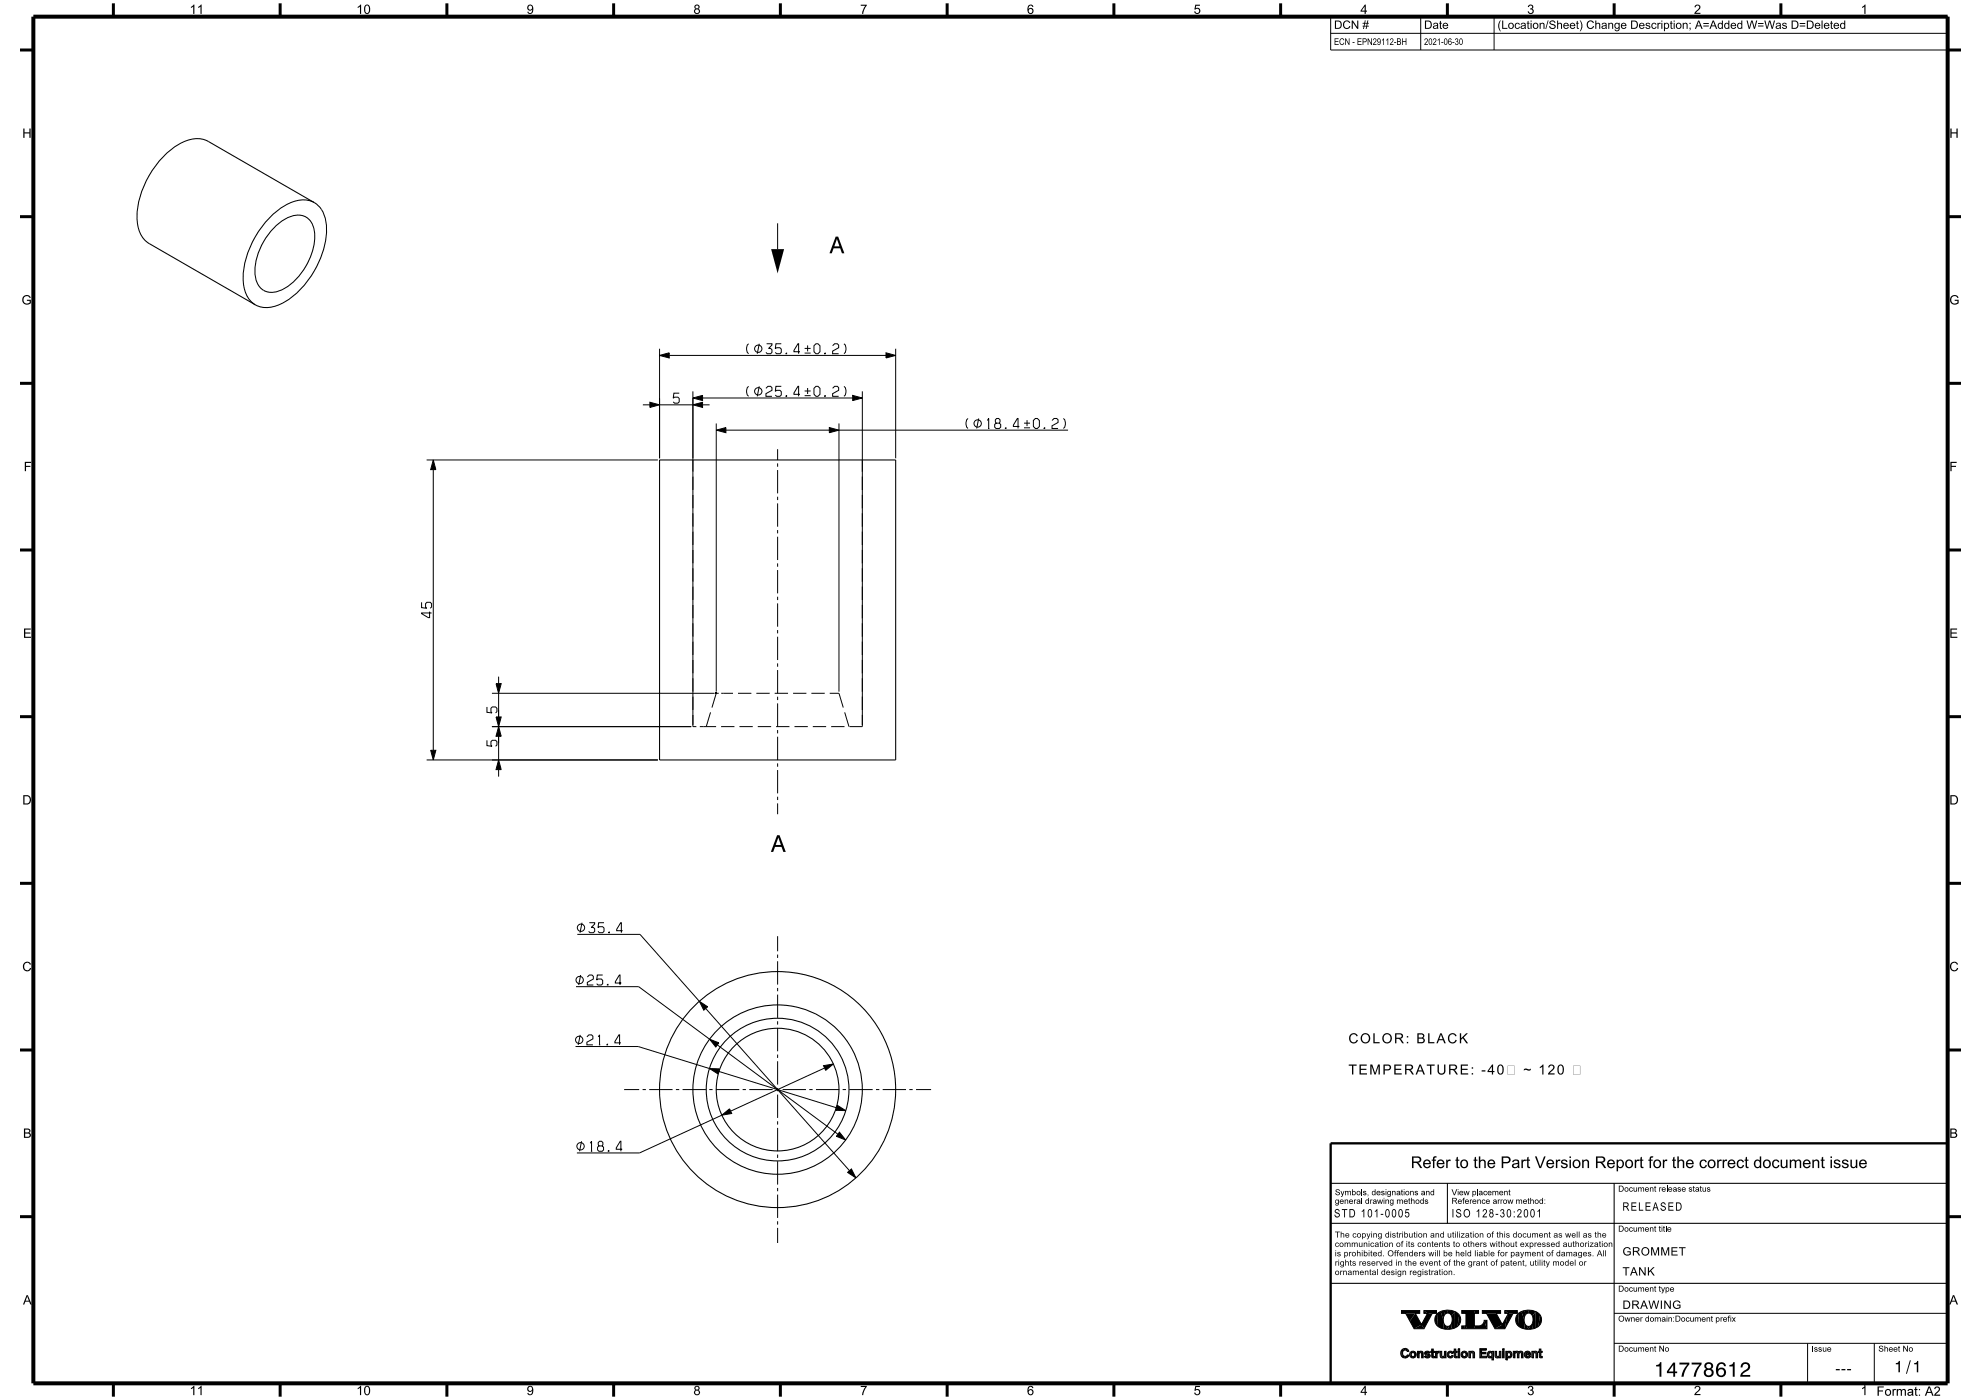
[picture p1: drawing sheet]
<svg xmlns="http://www.w3.org/2000/svg" width="594mm" height="420mm" viewBox="0 0 594 420" stroke-linecap="round" stroke-linejoin="round" font-family="sans-serif">
<g fill="#000">
<path d="M231.2 74.7h3.9l-1.9 7.3zM197.8 106.6l2.9-.8v1.6zM207.8 119.4l2.9-.8v1.6zM265.7 105.8l2.9 .8-2.9 .8zM194.9 120.7l2.9 .8-2.9 .7zM207.8 121.5l2.9-.8v1.5zM214.8 129l2.9-.7v1.5zM248.7 128.3l2.9 .7-2.9 .8zM255.7 118.6l2.9 .8-2.9 .8zM129.9 138l.8 2.9h-1.6zM148.7 215.1h1.6l-.8 2.9zM148.7 205.1h1.6l-.8 2.9z"/>
<path d="M129.1 225.1h1.6l-.8 2.9zM149.5 228l.8 2.9h-1.6zM149.5 218l.8 2.9h-1.6zM209.7 300.4l2.5 1.6-1.2 1.1zM212.8 311.8l2.8 1.1-1 1.2zM212.7 320.6l3 .1-.4 1.5zM216.4 334.6l2.4-2 .6 1.4zM246.9 319.7l3-.5-2.3 1.9zM251.1 331.6l2.5 1.6-3-.1zM251.7 339.7l1.9 2.3-2.8-1.1zM254.1 351.7l1.2-1 1.3 2.7zM421.5 394h2.9l-1.7 2.3z"/>
<path d="M427 393.2l1 .8h-1zM438.3 397.8v.8zM449.5 395.7l1 1.7zM451.2 393.2l1.1 .8h-1.1zM422.3 405.1l.1 .3zM429 405.4v.3zM429.3 404.7v.7zM429.8 405.4v.3zM430.2 405.4v.3zM432.3 406.7l.2 .7-.3-.1zM434.5 405.4l.4-.1-.2 .5zM435.8 405.4v.3z"/>
<path d="M436.1 404.7v.7zM436.5 405.4v.3zM436.9 405.4v.3zM447.4 405.4v.2zM448.8 406.7l.1 .7-.2-.1zM452 406.4l-.1 1.6zM452 407.2v.8zM452 405.4v.2zM454.2 406.5v.8zM457.1 405.9v.9zM457.6 405.4l.4-.1-.3 .5zM458.9 406.1l.1 .4z"/>
<path d="M461.3 405.4v.3zM461.6 404.7v.7zM462 405.4v.3zM462.4 405.4v.3z"/>
<path d="M420.2 393.2v.8z" fill-rule="evenodd"/>
<path d="M424.4 394l1.8 3.4-2.2 1.2-1.3-2.3z" fill-rule="evenodd"/>
<path d="M420.2 393.2h5.5v.8h-5.5z" fill-rule="evenodd"/>
<path d="M425.9 396.7l.3 .7z" fill-rule="evenodd"/>
<path d="M424 398.6l2.2-1.3 .8 1.3z" fill-rule="evenodd"/>
<path d="M428 394h1.5l-2.5 4.6-.8-1.3z" fill-rule="evenodd"/>
<path d="M431.2 393.9l-.3 3.8a2.6 2.6 0 0 1 .3-3.8z" fill-rule="evenodd"/>
<path d="M427 393.2h3.7v.8h-2.7z" fill-rule="evenodd"/>
<path d="M431.2 393.9l.8-.5 .8 2.5 .1 2.8-1-.3-1-.7z" fill-rule="evenodd"/>
<path d="M432 393.4l.9-.2 .2 1.3-.3 1.4z" fill-rule="evenodd"/>
<path d="M432.8 396.6l1.3 2.2-1.2-.1z" fill-rule="evenodd"/>
<path d="M433.6 397.8h.9l-.4 1z" fill-rule="evenodd"/>
<path d="M432.9 393.2l1.2-.1v.8l-1 .6z" fill-rule="evenodd"/>
<path d="M434.1 393.1l2.1 .3-.9 1.4a1.26 1.26 0 0 0-1.2-.9z" fill-rule="evenodd"/>
<path d="M436.2 393.4l.1 5-1 .3-.2-1.4 .3-1.4-.1-1.1z" fill-rule="evenodd"/>
<path d="M434.5 397.8l.6-.5 .2 1.4-1.2 .1z" fill-rule="evenodd"/>
<path d="M436.2 393.4l1.3 1.1-.5 3.4-.7 .5z" fill-rule="evenodd"/>
<path d="M437.5 394.5a2.6 2.6 0 0 1-.5 3.4z" fill-rule="evenodd"/>
<path d="M438.3 397.8h.9l-.3 .8h-.6z" fill-rule="evenodd"/>
<path d="M439.2 397.8h.4l.1 .8h-.8z" fill-rule="evenodd"/>
<path d="M438.3 393.2h3.7l.1 5.4h-2.4l-.1-4.6h-1.3z" fill-rule="evenodd"/>
<path d="M442 393.2h1.3v.8h-1.2z" fill-rule="evenodd"/>
<path d="M444.5 393.2v.8z" fill-rule="evenodd"/>
<path d="M442.1 397.8a2.45 2.45 0 0 0 2.7-.8l.2-.9 .8 2.5h-3.7z" fill-rule="evenodd"/>
<path d="M445 396.1h.9v2.5z" fill-rule="evenodd"/>
<path d="M445.7 394h2.9l1.9 3.4-2.2 1.2z" fill-rule="evenodd"/>
<path d="M444.5 393.2h5.4v.8h-5.4z" fill-rule="evenodd"/>
<path d="M450.1 396.7l.4 .7z" fill-rule="evenodd"/>
<path d="M452 394.5l-.8 4.1h-2.9l2.2-1.2z" fill-rule="evenodd"/>
<path d="M452.3 394h1.4l-2.5 4.6z" fill-rule="evenodd"/>
<path d="M455.4 393.9l-.3 3.8a2.6 2.6 0 0 1 .3-3.8z" fill-rule="evenodd"/>
<path d="M451.2 393.2h3.8v.8h-2.7z" fill-rule="evenodd"/>
<path d="M455.4 393.9l.8-.5 .8 2.5 .2 2.8-1-.3-1.1-.7z" fill-rule="evenodd"/>
<path d="M456.2 393.4l1-.2 .2 1.3-.4 1.4z" fill-rule="evenodd"/>
<path d="M457.1 396.6l1.3 2.2-1.2-.1z" fill-rule="evenodd"/>
<path d="M457.9 397.8h.8l-.3 1z" fill-rule="evenodd"/>
<path d="M457.2 393.2l1.1-.1 .1 .8-1 .6z" fill-rule="evenodd"/>
<path d="M458.3 393.1l2.2 .3-1 1.4a1.26 1.26 0 0 0-1.1-.9z" fill-rule="evenodd"/>
<path d="M460.5 393.4v5l-1 .3-.2-1.4 .4-1.4-.2-1.1z" fill-rule="evenodd"/>
<path d="M458.7 397.8l.6-.5 .2 1.4-1.1 .1z" fill-rule="evenodd"/>
<path d="M460.5 393.4l1.3 1.1-.5 3.4-.8 .5z" fill-rule="evenodd"/>
<path d="M461.8 394.5a2.6 2.6 0 0 1-.5 3.4z" fill-rule="evenodd"/>
<path d="M420.1 405.3l.3 1.7-.4-1z" fill-rule="evenodd"/>
<path d="M420.4 404.9l.4-.3-.4 2.4-.3-1.7z" fill-rule="evenodd"/>
<path d="M420.8 404.6l.1 .5-.2 .3z" fill-rule="evenodd"/>
<path d="M420.6 406.2l.7 1.2-.9-.4z" fill-rule="evenodd"/>
<path d="M420.9 406.8l.4 .1 .6-.2v.6l-.6 .1z" fill-rule="evenodd"/>
<path d="M420.8 404.6h.9l-.8 .5z" fill-rule="evenodd"/>
<path d="M421.7 404.6l.3 .1v.7l-.7-.4z" fill-rule="evenodd"/>
<path d="M422.1 406.4l.4 .2-.3 .4z" fill-rule="evenodd"/>
<path d="M422 404.7l.3 .7h-.3z" fill-rule="evenodd"/>
<path d="M422 406.4l.2 .6-.3 .3z" fill-rule="evenodd"/>
<path d="M422.3 405.1l.1 .3z" fill-rule="evenodd"/>
<path d="M423 405.6v1.5a1.11 1.11 0 0 1 0-1.5z" fill-rule="evenodd"/>
<path d="M423 405.6l.7-.3-.5 1.1z" fill-rule="evenodd"/>
<path d="M423 405.6l.7 1.8-.7-.3z" fill-rule="evenodd"/>
<path d="M423.4 406.9h.6l.2-.5 .2 .7-.7 .3z" fill-rule="evenodd"/>
<path d="M423.7 405.3l.7 .3-.3 .5-.2-.3h-.5z" fill-rule="evenodd"/>
<path d="M424.4 405.6a1.12 1.12 0 0 1 0 1.5l-.3-1z" fill-rule="evenodd"/>
<path d="M425 405.4v1.9z" fill-rule="evenodd"/>
<path d="M425 405.4l.3 1.9h-.3z" fill-rule="evenodd"/>
<path d="M425.1 405.4h.4v1.9h-.2z" fill-rule="evenodd"/>
<path d="M425.5 405.4v1.9z" fill-rule="evenodd"/>
<path d="M425.5 405.4v1.9z" fill-rule="evenodd"/>
<path d="M425.7 405.5l-.2 1z" fill-rule="evenodd"/>
<path d="M425.7 405.5l.4-.2v.6l-.5 .1z" fill-rule="evenodd"/>
<path d="M426.4 405.4l.3 .4v1.5h-.4z" fill-rule="evenodd"/>
<path d="M426.1 405.3l.3 .1-.1 1.9z" fill-rule="evenodd"/>
<path d="M426.7 406.2v1.1z" fill-rule="evenodd"/>
<path d="M426.7 405.8v1.5z" fill-rule="evenodd"/>
<path d="M427.2 405.7l.1 .7z" fill-rule="evenodd"/>
<path d="M427.1 407l.3-.2-.1 .4z" fill-rule="evenodd"/>
<path d="M427.4 406.8l.6 .6-.7-.2z" fill-rule="evenodd"/>
<path d="M427.2 405.7l.8-.4-.4 .6 .1 .6-.4-.1z" fill-rule="evenodd"/>
<path d="M427.6 406.9l.6 .1 .2-.2 .1 .5-.5 .1z" fill-rule="evenodd"/>
<path d="M427.6 405.9l.4 .2 .1 .5-.4-.1z" fill-rule="evenodd"/>
<path d="M428 405.3v.4l-.3 .1z" fill-rule="evenodd"/>
<path d="M428 405.3l.5 .2v.5l-.5-.3z" fill-rule="evenodd"/>
<path d="M428 406.1l.5 .1v1.1z" fill-rule="evenodd"/>
<path d="M428.5 405.5l.2 .3-.2 .2z" fill-rule="evenodd"/>
<path d="M428.5 406.2l.4 .5-.4 .6z" fill-rule="evenodd"/>
<path d="M428.6 405.6l.2 .2z" fill-rule="evenodd"/>
<path d="M429 405.4h.3v.3z" fill-rule="evenodd"/>
<path d="M429 405.4l.1 .3z" fill-rule="evenodd"/>
<path d="M429.3 404.7v1z" fill-rule="evenodd"/>
<path d="M429.3 404.7l.1 2.5z" fill-rule="evenodd"/>
<path d="M429.3 404.7v2.3z" fill-rule="evenodd"/>
<path d="M429.3 404.7h.4l.1 2.7-.4-.2z" fill-rule="evenodd"/>
<path d="M429.8 406.6v.8z" fill-rule="evenodd"/>
<path d="M429.7 404.7l.1 2.7z" fill-rule="evenodd"/>
<path d="M429.8 405.4l.2 .3h-.2z" fill-rule="evenodd"/>
<path d="M429.8 405.4h.3v.3z" fill-rule="evenodd"/>
<path d="M430.1 405.4l.1 .3z" fill-rule="evenodd"/>
<path d="M429.9 406.9h.3v.4l-.4 .1z" fill-rule="evenodd"/>
<path d="M430.5 405.4v1.9z" fill-rule="evenodd"/>
<path d="M430.5 405.4l.2 1.9h-.2z" fill-rule="evenodd"/>
<path d="M430.5 405.4h.4v1.9h-.2z" fill-rule="evenodd"/>
<path d="M430.9 405.4v1.9z" fill-rule="evenodd"/>
<path d="M430.9 405.4v1.9z" fill-rule="evenodd"/>
<path d="M431 405.5l-.1 1.1z" fill-rule="evenodd"/>
<path d="M431.5 405.4v.4l-.2 .1z" fill-rule="evenodd"/>
<path d="M431 405.5l.5-.1-.6 .9z" fill-rule="evenodd"/>
<path d="M431.8 405.4v1.1z" fill-rule="evenodd"/>
<path d="M431.8 405.4l.2 1.8z" fill-rule="evenodd"/>
<path d="M431.9 405.4h.4l-.1 1.9-.2-.1z" fill-rule="evenodd"/>
<path d="M432.3 405.4l-.1 1.9z" fill-rule="evenodd"/>
<path d="M432.3 406.7l.6 .2 .2-.7v.9l-.2 .2-.4 .1z" fill-rule="evenodd"/>
<path d="M433.1 405.4v1.9z" fill-rule="evenodd"/>
<path d="M433.1 405.4l.3 1.9h-.3z" fill-rule="evenodd"/>
<path d="M433.2 405.4h.3v1.9h-.1z" fill-rule="evenodd"/>
<path d="M433.5 405.4l.1 1.9z" fill-rule="evenodd"/>
<path d="M433.6 405.4v1.9z" fill-rule="evenodd"/>
<path d="M434.2 405.6v1.5a1.12 1.12 0 0 1 0-1.5z" fill-rule="evenodd"/>
<path d="M434.4 406.4l.2 .5 .7-.1-.1 .6-.7-.1z" fill-rule="evenodd"/>
<path d="M434.2 405.6l.3-.2 .2 .4-.3 .6 .1 .9-.3-.2z" fill-rule="evenodd"/>
<path d="M434.9 405.3l.4 .1v.7l-.2-.3h-.4z" fill-rule="evenodd"/>
<path d="M435.4 406.6l.3 .2-.2 .4z" fill-rule="evenodd"/>
<path d="M435.4 406.6l.1 .6-.3 .2z" fill-rule="evenodd"/>
<path d="M435.3 405.4l.4 .5-.4 .2z" fill-rule="evenodd"/>
<path d="M435.6 405.6l.1 .3z" fill-rule="evenodd"/>
<path d="M435.8 405.4h.2v.3z" fill-rule="evenodd"/>
<path d="M435.8 405.4v.3z" fill-rule="evenodd"/>
<path d="M436.1 404.7l-.1 1z" fill-rule="evenodd"/>
<path d="M436.1 404.7v2.5z" fill-rule="evenodd"/>
<path d="M436.1 404.7v2.3z" fill-rule="evenodd"/>
<path d="M436.1 404.7h.4v2.7l-.4-.2z" fill-rule="evenodd"/>
<path d="M436.5 406.6l.1 .8z" fill-rule="evenodd"/>
<path d="M436.5 404.7v2.7z" fill-rule="evenodd"/>
<path d="M436.5 405.4l.2 .3h-.2z" fill-rule="evenodd"/>
<path d="M436.6 405.4h.3v.3z" fill-rule="evenodd"/>
<path d="M436.6 406.9h.3v.4l-.3 .1z" fill-rule="evenodd"/>
<path d="M436.9 405.4v.3z" fill-rule="evenodd"/>
<path d="M437.2 405.4h.5v1.9h-.5z" fill-rule="evenodd"/>
<path d="M438.4 405.6v1.5a1.11 1.11 0 0 1 0-1.5z" fill-rule="evenodd"/>
<path d="M438.4 405.6l.7-.3-.5 1.1z" fill-rule="evenodd"/>
<path d="M438.4 405.6l.7 1.8-.7-.3z" fill-rule="evenodd"/>
<path d="M438.8 406.9h.6l.2-.5 .2 .7-.7 .3z" fill-rule="evenodd"/>
<path d="M439.1 405.3l.7 .3-.3 .5-.2-.3h-.5z" fill-rule="evenodd"/>
<path d="M439.8 405.6a1.12 1.12 0 0 1 0 1.5l-.3-1z" fill-rule="evenodd"/>
<path d="M440.4 405.4v1.9z" fill-rule="evenodd"/>
<path d="M440.4 405.4l.3 1.9h-.3z" fill-rule="evenodd"/>
<path d="M440.5 405.4h.4v1.9h-.2z" fill-rule="evenodd"/>
<path d="M440.9 405.4v1.9z" fill-rule="evenodd"/>
<path d="M440.9 405.4v1.9z" fill-rule="evenodd"/>
<path d="M441.1 405.5l-.2 1z" fill-rule="evenodd"/>
<path d="M441.1 405.5l.4-.2v.6l-.5 .1z" fill-rule="evenodd"/>
<path d="M441.8 405.4l.3 .4v1.5h-.4z" fill-rule="evenodd"/>
<path d="M441.5 405.3l.3 .1-.1 1.9z" fill-rule="evenodd"/>
<path d="M442.1 406.2v1.1z" fill-rule="evenodd"/>
<path d="M442.1 405.8v1.5z" fill-rule="evenodd"/>
<path d="M444.2 405.1v1.8h1.6v.4h-2.1z" fill-rule="evenodd"/>
<path d="M443.7 404.6h2v.5h-1.5l-.5 2.2z" fill-rule="evenodd"/>
<path d="M446.2 405.6l.2-.1-.1 1.8-.3-.9z" fill-rule="evenodd"/>
<path d="M446.5 406.6l.4 .4 .4-.3 .1 .5-.8 .2z" fill-rule="evenodd"/>
<path d="M446.4 405.5l.4-.2 .1 .5-.4 .2 .1 1.4-.3-.1z" fill-rule="evenodd"/>
<path d="M446.8 405.3l.3 .1v.4z" fill-rule="evenodd"/>
<path d="M447.1 405.4l.3 .2-.1 .5-.2-.3z" fill-rule="evenodd"/>
<path d="M447.4 406.4v1.6z" fill-rule="evenodd"/>
<path d="M447.4 405.4v1z" fill-rule="evenodd"/>
<path d="M447.4 405.4l.2 2.6h-.2z" fill-rule="evenodd"/>
<path d="M447.8 405.4v2.6z" fill-rule="evenodd"/>
<path d="M448.3 405.4v1.1z" fill-rule="evenodd"/>
<path d="M448.3 405.4l.1 1.8z" fill-rule="evenodd"/>
<path d="M448.3 405.4h.4v1.9l-.3-.1z" fill-rule="evenodd"/>
<path d="M448.7 405.4v1.9z" fill-rule="evenodd"/>
<path d="M448.8 406.7l.6 .2 .2-.7v.9l-.2 .2-.5 .1z" fill-rule="evenodd"/>
<path d="M449.6 405.4v1.9z" fill-rule="evenodd"/>
<path d="M449.6 405.4l.2 1.9h-.2z" fill-rule="evenodd"/>
<path d="M449.7 405.4h.3v1.9h-.2z" fill-rule="evenodd"/>
<path d="M450 405.4v1.9z" fill-rule="evenodd"/>
<path d="M450 405.4v1.9z" fill-rule="evenodd"/>
<path d="M450.6 405.4h.4v1.9h-.4z" fill-rule="evenodd"/>
<path d="M451.5 405.4v2.6z" fill-rule="evenodd"/>
<path d="M451.6 405.4h.3v2.6h-.3z" fill-rule="evenodd"/>
<path d="M451.9 405.4l.1 .2 .1-.2v.5l-.2 2.1z" fill-rule="evenodd"/>
<path d="M452 407.2v.8z" fill-rule="evenodd"/>
<path d="M452 406.4l.2 .5v.4l-.2-.1v.8z" fill-rule="evenodd"/>
<path d="M452.1 405.4l.4-.1-.4 .6z" fill-rule="evenodd"/>
<path d="M452.2 406.9h.4l.3 .4h-.7z" fill-rule="evenodd"/>
<path d="M452.9 406.4l.2 .7-.2 .2-.3-.4z" fill-rule="evenodd"/>
<path d="M453 405.5l.2 .2a1.23 1.23 0 0 1-.1 1.4l-.2-.7z" fill-rule="evenodd"/>
<path d="M452.5 405.3l.5 .2-.1 .9-.1-.5-.5-.1z" fill-rule="evenodd"/>
<path d="M453.8 405.4v1.9z" fill-rule="evenodd"/>
<path d="M453.8 405.4l.2 1.9h-.2z" fill-rule="evenodd"/>
<path d="M453.9 405.4h.3v1.9h-.2z" fill-rule="evenodd"/>
<path d="M454.2 405.4v1.9z" fill-rule="evenodd"/>
<path d="M454.2 405.6l.2-.1-.2 1.8z" fill-rule="evenodd"/>
<path d="M454.2 405.4v1.9z" fill-rule="evenodd"/>
<path d="M454.4 405.5l.5-.2v.5l-.6 .2z" fill-rule="evenodd"/>
<path d="M455 405.4l.4 .2v1.7h-.4z" fill-rule="evenodd"/>
<path d="M454.9 405.3l.1 .1v1.9z" fill-rule="evenodd"/>
<path d="M455.4 405.6l.2-.1-.2 1.8z" fill-rule="evenodd"/>
<path d="M455.5 406.4l-.1 .9z" fill-rule="evenodd"/>
<path d="M455.5 406.4v.9z" fill-rule="evenodd"/>
<path d="M455.6 405.5l.4-.2v.5l-.4 .2z" fill-rule="evenodd"/>
<path d="M456 405.3l.3 .1-.1 1.9z" fill-rule="evenodd"/>
<path d="M456.7 406.1v1.2z" fill-rule="evenodd"/>
<path d="M456.3 405.4l.4 .4v1.5h-.5z" fill-rule="evenodd"/>
<path d="M457.3 405.6l.3 1.7-.5-.5z" fill-rule="evenodd"/>
<path d="M457.6 406.1l.7 .4h-.8z" fill-rule="evenodd"/>
<path d="M457.7 406.1h.8l.2 .4z" fill-rule="evenodd"/>
<path d="M457.3 405.6l.3-.2v.5a.62 .62 0 0 0 0 .8 .62 .62 0 0 0 .8 .2v.5l-.8-.1z" fill-rule="evenodd"/>
<path d="M458 405.3l.4 .1-.1 .4h-.6z" fill-rule="evenodd"/>
<path d="M458.6 406.7v.6l-.2 .1z" fill-rule="evenodd"/>
<path d="M458.6 406.7l.4 .2-.4 .4z" fill-rule="evenodd"/>
<path d="M458.4 405.4l.4 .3 .2 .8-.5-.4z" fill-rule="evenodd"/>
<path d="M459.3 405.4v1.9z" fill-rule="evenodd"/>
<path d="M459.3 405.4l.3 1.9h-.3z" fill-rule="evenodd"/>
<path d="M459.4 405.4h.4v1.9h-.2z" fill-rule="evenodd"/>
<path d="M459.8 405.4v1.9z" fill-rule="evenodd"/>
<path d="M459.8 405.4v1.9z" fill-rule="evenodd"/>
<path d="M460 405.5l-.2 1z" fill-rule="evenodd"/>
<path d="M460 405.5l.4-.2v.6l-.5 .1z" fill-rule="evenodd"/>
<path d="M460.7 405.4l.3 .4v1.5h-.4z" fill-rule="evenodd"/>
<path d="M460.4 405.3l.3 .1-.1 1.9z" fill-rule="evenodd"/>
<path d="M461 406.2v1.1z" fill-rule="evenodd"/>
<path d="M461 405.8v1.5z" fill-rule="evenodd"/>
<path d="M461.3 405.4h.2v.3z" fill-rule="evenodd"/>
<path d="M461.3 405.4l.1 .3z" fill-rule="evenodd"/>
<path d="M461.6 404.7l-.1 1z" fill-rule="evenodd"/>
<path d="M461.6 404.7l.1 2.5z" fill-rule="evenodd"/>
<path d="M461.6 404.7v2.3z" fill-rule="evenodd"/>
<path d="M461.6 404.7h.4v2.7l-.3-.2z" fill-rule="evenodd"/>
<path d="M462 406.6l.1 .8z" fill-rule="evenodd"/>
<path d="M462 404.7v2.7z" fill-rule="evenodd"/>
<path d="M462 405.4l.2 .3h-.2z" fill-rule="evenodd"/>
<path d="M462.1 405.4h.3v.3z" fill-rule="evenodd"/>
<path d="M462.1 406.9h.3v.4l-.3 .1z" fill-rule="evenodd"/>
<path d="M462.4 405.4v.3z" fill-rule="evenodd"/>
<circle cx="437.5" cy="404.9" r=".29"/>
<circle cx="450.8" cy="404.9" r=".29"/>
</g>
<g fill="none" stroke="#000" stroke-width=".3">
<path d="M399 5h185v10h-185zM399 10h185M426 5v10M448 5v10M233.2 67v7.7M233.2 82h.1M197.8 104.6v32.9M197.8 106.6l2.9-.8v1.6zM200.7 106.6h65M203.7 118h-1.6l-.2 1.5 .4-.3h1l.4 .3v1.1l-.4 .3h-1l-.4-.3M207.8 117.4v100.6h1M207.8 119.4l2.9-.8v1.6z"/>
<path d="M210.7 119.4h45M224.5 103.1a2.12 2.12 0 0 0 0 3M224.5 115.9a2.12 2.12 0 0 0 0 3M227.7 103.1l-.6 3M227.7 115.9l-.6 3M229.7 116.5l.6-.6h.8l.4 .4v.8l-1.8 1v.8h1.8M229.9 103.1h1.6v.4l-1 1h.6l.4 .4v.8l-.4 .4h-1l-.4-.4M234.3 103.1h-1.6l-.2 1.5 .4-.3h1l.4 .4v1l-.4 .4h-1l-.4-.4M234.3 115.9h-1.6l-.2 1.5 .4-.3h1l.4 .4v1l-.4 .4h-1l-.4-.4M235.7 105.9l.2 .2zM235.7 118.7l.2 .2zM239.9 105.5h-1.8v-.4l1.2-2h.2v3"/>
<path d="M239.9 118.3h-1.8v-.4l1.2-2h.2v3M241.3 105.9h1.8M241.3 104.5h1.8M241.3 118.7h1.8M241.3 117.3h1.8M242.2 103.6v1.8M242.2 116.4v1.8M244.7 103.1h.6l.6 .6v1.8l-.6 .6h-.6l-.6-.6v-1.8zM244.7 115.9h.6l.6 .6v1.8l-.6 .6h-.6l-.6-.6v-1.8zM247.3 105.9l.2 .2zM247.3 118.7l.2 .2zM249.7 103.7l.6-.6h.8l.4 .4v.8l-1.8 1v.8h1.8"/>
<path d="M249.7 116.5l.6-.6h.8l.4 .4v.8l-1.8 1v.8h1.8M253.1 103.1a2.12 2.12 0 0 1 0 3M253.1 115.9a2.12 2.12 0 0 1 0 3M255.7 118.6l2.9 .8-2.9 .8zM258.6 117.4v100.6h-3.9M265.7 105.8l2.9 .8-2.9 .8zM268.6 104.6v32.9M127.9 138h69.4M129.9 138l.8 2.9h-1.6zM192.8 121.5h2.1M194.9 120.7l2.9 .8-2.9 .7zM197.8 121.5h10"/>
<path d="M207.8 121.5l2.9-.8v1.5zM210.7 121.5h2.1M214.8 127v80.5M214.8 129l2.9-.7v1.5zM217.7 129h31M233.2 134.8v3.2M233.2 139v1M248.7 128.3l2.9 .7-2.9 .8zM251.6 127v80.5M251.6 129h68.7M290.3 125.5a2.12 2.12 0 0 0 0 3M293.5 125.5l-.6 3"/>
<path d="M296.1 126.1l.4-.6v3M296.3 128.5h.4M298.7 126.9h1l.2-1-.4-.4h-.6l-.4 .4 .2 1-.4 .4v.8l.4 .4h1l.4-.4v-.8l-.4-.4M301.5 128.3l.2 .2zM305.7 127.9h-1.8v-.4l1.2-2h.2v3M307.1 128.3h1.8M307.1 126.9h1.8M308 126v1.8M310.5 125.5h.6l.6 .6v1.8l-.6 .6h-.6l-.6-.6v-1.8zM313.1 128.3l.2 .2zM315.5 126.1l.6-.6h.8l.4 .4v.8l-1.8 1v.8h1.8M318.9 125.5a2.12 2.12 0 0 1 0 3"/>
<path d="M129.9 140.9v84.2M233.2 141v7M233.2 149v1M233.2 151v7M233.2 159v1M233.2 161v7M233.2 169v1M233.2 171v7M233.2 179v1M126.4 180.7v1.6l1.5 .2-.3-.4v-1l.4-.4h1l.4 .4v1l-.4 .4M128.8 183.5v1.8h-.4l-2-1.2v-.2h3M233.2 181v7"/>
<path d="M233.2 189v1M233.2 191v7M233.2 199v1M146 212.1v1.6l1.5 .2-.3-.4v-1l.4-.4h1l.4 .4v1l-.4 .4M147.5 208h66.8M147.5 218h59.8M148.7 215.1h1.6l-.8 2.9zM148.7 205.1h1.6l-.8 2.9zM149.5 218l.8 2.9h-1.6zM149.5 203v2.1M149.5 208v20M209.8 218h4.9"/>
<path d="M213 213.7l-1.2 4.3M215.5 208h-.7l-1.3 4.3M216.2 218h4M216.3 208h3.5M221.3 208h4M221.7 218h4M226.8 208h4M227.2 218h4M232.3 208h4M232.7 218h4M233.2 201v7M233.2 209v1"/>
<path d="M233.2 211v7M233.2 219v1M237.8 208h4M238.2 218h4M243.3 208h4M243.7 218h4M248.8 208h2.8l1.2 4.3M249.2 218h4M253.3 213.7l1.3 4.3M127.9 228h69.4M129.1 225.1h1.6l-.8 2.9zM146 222.1v1.6l1.5 .2-.3-.4v-1l.4-.4h1l.4 .4v1l-.4 .4"/>
<path d="M149.5 228l.8 2.9h-1.6zM149.5 230.9v2.1M233.2 221v7M233.2 229v1M233.2 231v7M233.2 239v1M233.2 241v3.3M174.5 276.8l-.6 3M176.7 276.8h1.6v.4l-1 1h.6l.4 .4v.8l-.4 .4h-1l-.4-.4M181.1 276.8h-1.6l-.2 1.5 .4-.3h1l.4 .4v1l-.4 .4h-1l-.4-.4M182.5 279.6l.2 .2zM186.7 279.2h-1.8v-.4l1.2-2h.2v3"/>
<path d="M172.7 296h18.8l21.3 15.8M173.1 280.3h18.8l17.8 20.1M174.1 292.5l-.6 3M176.1 293.1l.6-.6h.8l.4 .4v.8l-1.8 1v.8h1.8M180.7 292.5h-1.6l-.2 1.5 .4-.3h1l.4 .4v1l-.4 .4h-1l-.4-.4M182.1 295.3l.2 .2zM186.3 294.9h-1.8v-.4l1.2-2h.2v3M233.2 280.9v4.5M233.2 286.4v1M233.2 288.4v7M233.2 296.4v1M233.2 298.4v7"/>
<path d="M172.6 314h18.8l21.3 6.6M174 310.5l-.6 3M176 311.1l.6-.6h.8l.4 .4v.8l-1.8 1v.8h1.8M179.4 311.1l.4-.6v3M179.6 313.5h.4M182 313.3l.2 .2zM186.2 312.9h-1.8v-.4l1.2-2h.2v3M209.7 300.4l2.5 1.6-1.2 1.1zM211.6 302.5l43.1 48.7M212.8 311.8l2.8 1.1-1 1.2zM215.1 313.5l36.1 26.8M233.2 306.4v1"/>
<path d="M233.2 308.4v7M233.2 316.4v1M233.2 318.4v7M246.9 319.7l3-.5-2.3 1.9zM187.1 326.9h4.6M192.7 326.9h1M194.7 326.9h7M202.7 326.9h1M204.7 326.9h7M212.7 326.9h1M212.7 320.6l3 .1-.4 1.5zM214.7 326.9h7"/>
<path d="M215.5 321.4l35.3 10.9M216.4 334.6l2.4-2 .6 1.4zM216.4 334.6l-24.6 11.3h-18.8M222.7 326.9h1M224.7 326.9h7M232.7 326.9h1M233.2 326.4v1M233.2 328.4v7M233.2 336.4v1M233.2 338.4v7M234.7 326.9h7M242.7 326.9h1"/>
<path d="M244.7 326.9h7M247.3 320.4l-28.2 12.9M251.1 331.6l2.5 1.6-3-.1zM251.7 339.7l1.9 2.3-2.8-1.1zM252.7 326.9h1M254.7 326.9h7M262.7 326.9h1M264.7 326.9h7M272.7 326.9h1M274.7 326.9h4.5M174.4 342.4l-.6 3M177 343l.4-.6v3"/>
<path d="M177.2 345.4h.4M179.6 343.8h1l.2-1-.4-.4h-.6l-.4 .4 .2 1-.4 .4v.8l.4 .4h1l.4-.4v-.8l-.4-.4M182.4 345.2l.2 .2zM186.6 344.8h-1.8v-.4l1.2-2h.2v3M233.2 346.4v1M233.2 348.4v7M233.2 356.4v1M233.2 358.4v7M254.1 351.7l1.2-1 1.3 2.7zM233.2 366.4v1M233.2 368.4v4.5M420.2 393.2h5.5v.8h-1.3l1.8 3.4 1.8-3.4h-1v-.8h3.7v.8h-1.2l-2.5 4.6h-3l-2.5-4.6h-1.3z"/>
<path d="M422 393.2l-.9 .8M425.7 396.5l-1.8 1.9M429.1 393.2l-1.3 1.2M431.2 393.9a5 5 0 0 1 6.4 .6 2.73 2.73 0 0 1-2.2 4.2 4.6 4.6 0 0 1-4.9-1.5l-.3-1.3a2.48 2.48 0 0 1 1-2zM433.2 394.4l.9-.5a2.2 2.2 0 0 1 1.4 1.9 2.2 2.2 0 0 1-1.1 2.1h-.3a2.2 2.2 0 0 1-.9-3.5zM438.3 393.2h5v.8h-1.2v3.8l1.9-.1 .6-.5 .4-1.1h.9v2.5h-7.6v-.8h1.3v-3.8h-1.3zM442.1 395v3.6M444.5 393.2h5.4v.8h-1.3l1.9 3.4 1.8-3.4h-1.1v-.8h3.8v.8h-1.3l-2.5 4.6h-2.9l-2.6-4.6h-1.2zM455.5 393.9a5 5 0 0 1 6.3 .6 2.73 2.73 0 0 1-2.1 4.2 4.6 4.6 0 0 1-4.9-1.5l-.3-1.3a2.51 2.51 0 0 1 1-2zM457.4 394.4l1-.5a2.2 2.2 0 0 1 1.4 1.9 2.2 2.2 0 0 1-1.2 2.1h-.3a2.2 2.2 0 0 1-.9-3.5zM484 394h100M420.2 405.1a1.21 1.21 0 0 1 1.2-.6 1.21 1.21 0 0 1 1 .9h-.4a.81 .81 0 0 0-1.1-.3 .81 .81 0 0 0-.3 1.1 .74 .74 0 0 0 .6 .7 .74 .74 0 0 0 .8-.5l.4 .2a1.26 1.26 0 0 1-1.4 .8 1.26 1.26 0 0 1-1-1.4z"/>
<path d="M425 405.4h.5v.2a.75 .75 0 0 1 1-.1 .75 .75 0 0 1 .2 1v.8h-.4v-1.2a.43 .43 0 0 0-.6-.2 .43 .43 0 0 0-.2 .6v.8h-.5zM427.3 405.6l.9-.2 .6 .4-.3 .2a.4 .4 0 0 0-.5-.3 .4 .4 0 0 0-.3 .3l.1 .1a.85 .85 0 0 1 1 .8 1.04 1.04 0 0 1-1.7 .1l.3-.2a.5 .5 0 0 0 .5 .3 .5 .5 0 0 0 .4-.4l-.6-.2a.56 .56 0 0 1-.5-.3 .56 .56 0 0 1 .1-.6zM429.3 404.7h.5v.7h.4v.3h-.4v1.2h.4v.4a.69 .69 0 0 1-.9-.1 .69 .69 0 0 1 0-.9v-.6h-.3v-.3h.3zM430.5 405.4h.4v.3l.6-.3v.4a1.08 1.08 0 0 0-.6 1.5h-.4zM431.8 405.4h.5v1.3l.4 .3 .4-.4v-1.2h.5v1.9h-.5v-.2l-.2 .2a.82 .82 0 0 1-1-.1 .82 .82 0 0 1-.1-1.1zM434.1 405.7a.9 .9 0 0 1 1.6 .2l-.4 .2-.1-.2a.56 .56 0 0 0-.8 .4 .56 .56 0 0 0 .7 .6l.3-.3 .3 .2a.97 .97 0 0 1-1.4 .4 .97 .97 0 0 1-.2-1.5zM436.1 404.7h.4v.7h.4v.3h-.4v1.2h.4v.4a.69 .69 0 0 1-.8-.1 .69 .69 0 0 1 0-.9v-.6h-.3v-.3h.3zM437.2 405.4h.5v1.9h-.5zM440.4 405.4h.5v.2a.75 .75 0 0 1 1-.1 .75 .75 0 0 1 .2 1v.8h-.4v-1.2l-.5-.3-.3 .3v1.2h-.5zM443.7 404.6h2v.5h-1.5v.6h1.4v.4h-1.4v.8h1.6v.4h-2.1zM446.3 405.5l.4-.1 .7 .2v-.2h.4v2.6h-.4v-.8a.98 .98 0 0 1-1.4-.3 .98 .98 0 0 1 .3-1.4zM447.8 405.4v2.6"/>
<path d="M448.3 405.4h.4l.1 1.3 .3 .3 .5-.4v-1.2h.4v1.9h-.4v-.2l-.2 .2a.82 .82 0 0 1-1-.1 .82 .82 0 0 1-.1-1.1zM450.6 405.4h.4v1.9h-.4zM451.5 405.4h.5v.2a.93 .93 0 0 1 1.4 .8 .93 .93 0 0 1-1.4 .8v.8h-.5zM451.6 405.4v2.6M452.1 405.9a.5 .5 0 0 1 .7 .1 .5 .5 0 0 1-.1 .7 .5 .5 0 0 1-.7-.2zM453.8 405.4h.4v.2l.6-.3 .6 .3a.76 .76 0 0 1 1-.1 .76 .76 0 0 1 .3 1v.8h-.5v-1.3l-.3-.2a1.31 1.31 0 0 0-.4 1.5h-.5v-1.3a.45 .45 0 0 0-.7-.1 .45 .45 0 0 0-.1 .6v.8h-.4zM457.3 405.6a.98 .98 0 0 1 1.2-.2 .98 .98 0 0 1 .5 1.1h-1.5a.56 .56 0 0 0 .5 .4 .56 .56 0 0 0 .6-.2l.3 .2a1.04 1.04 0 0 1-1.5 .3 1.04 1.04 0 0 1-.1-1.6zM457.7 405.8h.5l.3 .3h-.9zM459.3 405.4h.5v.2a.75 .75 0 0 1 1-.1 .75 .75 0 0 1 .2 1v.8h-.4v-1.2a.43 .43 0 0 0-.6-.2 .43 .43 0 0 0-.2 .6v.8h-.5zM461.6 404.7h.4v.7h.4v.3h-.4l.1 1.2h.3v.4a.69 .69 0 0 1-.8-.1 .69 .69 0 0 1 0-.9v-.6h-.3v-.3h.3zM484 403h100M542 403v12"/>
<path d="M559 415.6h.1M559 415h.1M562 403v12"/>
<circle cx="227.4" cy="104.6" r="1.1"/>
<circle cx="227.4" cy="117.4" r="1.1"/>
<circle cx="293.2" cy="127" r="1.1"/>
<circle cx="174.2" cy="278.3" r="1.1"/>
<circle cx="173.8" cy="294" r="1.1"/>
<circle cx="173.7" cy="312" r="1.1"/>
<circle cx="174.1" cy="343.9" r="1.1"/>
<circle cx="423.6" cy="406.4" r="1.02"/>
<circle cx="423.7" cy="406.4" r=".53"/>
<circle cx="437.4" cy="404.9" r=".28"/>
<circle cx="439.1" cy="406.4" r="1.02"/>
<circle cx="439.1" cy="406.4" r=".53"/>
<circle cx="446.9" cy="406.3" r=".52"/>
<circle cx="450.7" cy="404.9" r=".28"/>
</g>
<g fill="#000">
<path d="M258.1 1.4h1.8l-.8 1.7-.3 1.1h-.3l.1-.6 .9-1.9h-1.4zM358.4 1.4h1.4v.3h-1.1l-.2 .8a.93 .93 0 0 1 1.3 .4 .93 .93 0 0 1-.6 1.3 .93 .93 0 0 1-1.1-.8h.3l.2 .4a.62 .62 0 0 0 .9-.2 .62 .62 0 0 0-.2-.8 .62 .62 0 0 0-.8 .1l-.4-.1zM458.3 1.6a.76 .76 0 0 1 1.2-.1 .76 .76 0 0 1-.1 1.2 .88 .88 0 0 1 0 1.5 .88 .88 0 0 1-1.3-.8h.3l.5 .5 .6-.3a.56 .56 0 0 0-.1-.6 .56 .56 0 0 0-.6-.2v-.3a.48 .48 0 0 0 .5-.1 .48 .48 0 0 0 .1-.5l-.5-.3-.4 .5h-.4zM508.3 1.6a.94 .94 0 0 1 1.5 .3 .94 .94 0 0 1-.7 1.4l-.6 .5h1.4v.4h-1.9l.2-.5 1.3-1.4v-.4l-.6-.3-.5 .6h-.3zM558.3 2.1l1.1-.7v2.8h-.4v-2.2l-.7 .4zM7 38.6h.4v1.1h1.4v-1.1h.4v2.8h-.4v-1.4h-1.4v1.4h-.4zM49.1 46.6a15.3 15.3 0 0 1 10.1-5.2l2.3 .4 1 .5-.1 .3a9.1 9.1 0 0 0-9.4 1.2 27.5 27.5 0 0 0-11.8 21.9 8.6 8.6 0 0 0 3.6 7.2l-.1 .3a9.4 9.4 0 0 1-3.8-8.9 28.2 28.2 0 0 1 8.2-17.7zM584.8 38.6h.4v1.1h1.4v-1.1h.4v2.8h-.4v-1.4h-1.4v1.4h-.4zM82.7 67.6a9 9 0 0 1 8.3-3l.8 .4-.1 .3a7.2 7.2 0 0 0-7.8 1.7 19.3 19.3 0 0 0-7.2 16 5.5 5.5 0 0 0 2.4 4l-.1 .3a7.5 7.5 0 0 1-2.6-7.9 20.9 20.9 0 0 1 6.3-11.8zM91.8 65l1.3 1.1 .3 .4-.2 .2-1.5-1.4zM80.9 65a15.3 15.3 0 0 1 10.1-5.2l2.3 .4 1 .5-.1 .2a9.1 9.1 0 0 0-9.4 1.3 27.5 27.5 0 0 0-11.7 21.8 8.6 8.6 0 0 0 3.5 7.3l-.1 .3a9.4 9.4 0 0 1-3.7-9 28.2 28.2 0 0 1 8.1-17.6zM94.3 60.7l1.6 1.2 .6 .8-.2 .3-1-1.2-1.1-.9z"/>
<path d="M7.2 88.8a1.24 1.24 0 0 1 2 .5l-.3 .1a.92 .92 0 0 0-.9-.6 .92 .92 0 0 0-.9 .6 1.12 1.12 0 0 0 .3 1.5 1.12 1.12 0 0 0 1.5-.1v-.5h-.8v-.4h1.2v1.1a1.51 1.51 0 0 1-2.3 0 1.51 1.51 0 0 1 .2-2.2zM96.3 63l.2-.3a15.4 15.4 0 0 1 .5 12.6 27.5 27.5 0 0 1-12.2 15.8 8.8 8.8 0 0 1-8.3 .5l.1-.3a9.1 9.1 0 0 0 9.4-1.3 27.5 27.5 0 0 0 11.8-21.6 10.8 10.8 0 0 0-1.5-5.4zM93.2 66.7l.2-.2a12.3 12.3 0 0 1-.3 10.9 17.4 17.4 0 0 1-10.3 10.3 5.2 5.2 0 0 1-3.8-.4l.1-.3a7.2 7.2 0 0 0 7.8-1.7 19.1 19.1 0 0 0 7.2-16zM585.3 88.8a1.24 1.24 0 0 1 2 .5l-.4 .1a.92 .92 0 0 0-.9-.6 .92 .92 0 0 0-.8 .6 1.12 1.12 0 0 0 .3 1.5 1.12 1.12 0 0 0 1.4-.1v-.5h-.8v-.4h1.2v1.1a1.51 1.51 0 0 1-2.2 0 1.51 1.51 0 0 1 .2-2.2zM7.4 138.6h1.9v.3h-1.5v.9h1.3v.3h-1.3v1.3h-.4zM584.8 138.6h1.9v.3h-1.5v.9h1.3v.3h-1.3v1.3h-.4zM7.2 188.6h2v.3h-1.6v.8h1.5v.4h-1.5v.9h1.7v.4h-2.1zM584.8 188.6h2v.3h-1.6v.8h1.5v.4h-1.5v.9h1.7v.4h-2.1zM214.6 207.8h.4v.4h-.4zM7.2 288.9a1.21 1.21 0 0 1 2.1 .4h-.4a.83 .83 0 0 0-.8-.5 .83 .83 0 0 0-.8 .6v.5a.93 .93 0 0 0 .3 1 .93 .93 0 0 0 1.1 0l.3-.5 .3 .1a1.34 1.34 0 0 1-1.8 .7 1.34 1.34 0 0 1-.5-1.9zM585.1 288.9a1.21 1.21 0 0 1 2 .4h-.4a.83 .83 0 0 0-.8-.5 .83 .83 0 0 0-.7 .6l-.1 .5a.93 .93 0 0 0 .3 1 .93 .93 0 0 0 1.1 0l.3-.5 .4 .1a1.34 1.34 0 0 1-1.9 .7 1.34 1.34 0 0 1-.5-1.9zM400.5 357a.69 .69 0 0 1 .7-.3 .69 .69 0 0 1 .6 .6h-.3a.33 .33 0 0 0-.4-.3 .33 .33 0 0 0-.2 .4 .63 .63 0 0 1 .7 .3 .63 .63 0 0 1-.1 .8 .74 .74 0 0 1-1.1-.5h.2a.44 .44 0 0 0 .5 .4 .44 .44 0 0 0 .4-.5 .97 .97 0 0 1-1-.9z"/>
<path d="M402 357.3h.2l.3 1 .4-1h.2l-.6 1.6-.3 .2-.1-.2 .3-.3zM403.3 357.3l.2 .2a.41 .41 0 0 1 .4-.2 .41 .41 0 0 1 .4 .2l.4-.2 .3 .1 .1 1.2h-.2l-.1-1-.2-.1-.3 .2v.9h-.2v-.9l-.3-.2-.2 .1-.1 1h-.2zM408.2 356.8h.2v1.8h-.2zM408.7 357.4l.6-.1 .4 .3-.5-.1-.2 .2a.51 .51 0 0 1 .6 .2 .51 .51 0 0 1-.2 .7l-.7-.2v-.2l.5 .2 .3-.2-.6-.3zM410.1 358.4h.2l-.2 .6zM414.2 357.4l.5-.1 .4 .3-.5-.1-.2 .2a.51 .51 0 0 1 .6 .2 .51 .51 0 0 1-.2 .7l-.6-.2-.1-.2 .6 .2 .3-.2-.6-.3zM417.4 357.3l.2 .2 .7-.2 .2 1.3h-.3v-1l-.2-.1-.3 .2-.1 .9h-.2zM420.2 357l.3-.2v.5h.2l-.2 .2v.7l.2 .4-.4-.1-.1-1h-.2zM422.9 357.3l.2 .2 .6-.2 .2 1.3h-.2v-1l-.3-.1-.3 .2v.9h-.2zM424.2 357.4l.6-.1 .4 .3-.5-.1-.3 .2a.51 .51 0 0 1 .6 .2 .51 .51 0 0 1-.2 .7l-.6-.2v-.2l.5 .2 .3-.2-.6-.3zM427.6 357.3l.2 .2 .7-.2 .1 1.3h-.2v-1l-.2-.1-.4 .2v.9h-.2zM435.2 356.8h.3l.6 1.6 .6-1.6h.2l-.7 1.8h-.2z"/>
<path d="M438.9 357.3h.2l.3 1 .3-1h.2l.2 1 .3-1h.3l-.4 1.3h-.3l-.2-1-.3 1h-.2zM442.9 356.8h.2v1.8h-.2zM445 357.4l.6-.1 .3 .4-.7-.2a.55 .55 0 0 0 .1 .9l.6-.3a.62 .62 0 0 1-.9 .3 .62 .62 0 0 1 0-1zM447.5 357.3l.2 .2a.41 .41 0 0 1 .4-.2 .41 .41 0 0 1 .4 .2l.4-.2 .3 .1 .1 1.2h-.2l-.1-1-.2-.1-.3 .2v.9h-.2v-.9l-.3-.2-.2 .1-.1 1h-.2zM451 357.3l.2 .2 .7-.2 .2 1.3h-.3v-1l-.2-.1-.3 .2-.1 .9h-.2zM452.5 357l.2-.2v.5h.2v.2h-.2v.7l.2 .4-.4-.1v-1h-.2zM488.6 356.4a.55 .55 0 0 1 .6-.2 .55 .55 0 0 1 .4 .4l-.7-.2a.55 .55 0 0 0 .1 .9l.6-.3a.63 .63 0 0 1-.9 .4 .63 .63 0 0 1-.1-1zM489.8 356.2h.3v.9l.2 .2 .3-.2 .1-.9h.2v1.3h-.2v-.2l-.7 .2zM491.2 356.2l.2 .2a.41 .41 0 0 1 .4-.2 .41 .41 0 0 1 .4 .2l.4-.2 .3 .1 .1 1.2h-.3v-1l-.2-.1-.3 .2v.9h-.2v-.8l-.3-.3-.2 .2-.1 .9h-.2zM494.7 356.2l.3 .2 .6-.2 .2 1.3h-.2l-.1-1-.2-.1-.3 .2v.9h-.3zM496.2 355.9l.2-.2v.5h.2v.2h-.2v.7l.2 .4-.4-.1v-1h-.2zM497.5 356.2l.2 .2 .5-.2-.4 .3v1h-.3z"/>
<path d="M499.7 355.7h.3v1.8h-.3zM503.1 356.4l.5-.2 .4 .3-.5-.1-.2 .2a.51 .51 0 0 1 .6 .3 .51 .51 0 0 1-.2 .6l-.6-.2-.1-.2 .6 .2 .3-.2-.7-.3zM506.4 356.4l.6-.2 .4 .3-.5-.1-.3 .2a.51 .51 0 0 1 .6 .3 .51 .51 0 0 1-.2 .6l-.6-.2-.1-.2 .6 .2 .3-.2-.6-.3zM507.7 355.9l.3-.2v.5h.2v.2h-.2v.7l.2 .4-.4-.1-.1-1h-.2zM509.8 355.9l.2-.2v.5h.3v.2h-.3v.7l.3 .4-.4-.1-.1-1h-.1zM510.5 356.2h.2v.9l.3 .2 .3-.2v-.9h.2v1.3h-.2v-.2l-.6 .2zM511.9 356.4l.5-.2 .4 .3-.5-.1-.2 .2a.51 .51 0 0 1 .6 .3 .51 .51 0 0 1-.2 .6l-.6-.2-.1-.2 .6 .2 .2-.2-.6-.3zM403.2 359.9l.2 .1 .7-.1 .2 1.3h-.3v-1l-.2-.2-.3 .3-.1 .9h-.2zM406 359.9l.2 .1 .5-.1-.4 .3-.1 1h-.2zM408.2 359.4h.2v1.8h-.2zM410.9 359.9l.2 .1 .5-.1-.5 .3v1h-.2zM412.9 359.9h.2l.3 1 .3-1h.2l.3 1 .3-1h.2l-.4 1.3h-.2l-.3-1-.2 1h-.3z"/>
<path d="M415.4 359.9l.2 .1 .7-.1 .2 1.3h-.3v-1l-.2-.2-.3 .3-.1 .9h-.2zM418.9 359.9l.2 .2a.42 .42 0 0 1 .4-.3 .42 .42 0 0 1 .3 .3l.5-.3 .3 .2v1.2h-.2v-1l-.2-.2-.3 .2v1h-.2v-.9l-.3-.3-.3 .2v1h-.2zM422.4 359.5l.2-.1v.5h.3v.2h-.3v.7l.3 .4-.4-.1-.1-1h-.1zM423.1 359.4h.2v.6l.5-.2 .3 .3 .1 1.1h-.3v-.9l-.2-.3-.3 .2-.1 1h-.2zM427.3 360l.5-.2 .4 .4-.5-.2-.2 .3a.51 .51 0 0 1 .6 .2 .51 .51 0 0 1-.2 .7l-.6-.3-.1-.1 .6 .2 .2-.2-.6-.3zM438.8 359.4h.4l-.3 .2 .2 .5h-.2v1.1h-.2v-1.1l-.2-.2h.2zM440.7 359.9l.3 .1 .4-.1-.4 .3v1h-.3zM443 359.9l.2 .1 .7-.1 .1 1.3h-.2v-1l-.3-.2-.3 .3v.9h-.2zM444.4 360a.55 .55 0 0 1 .6-.2 .55 .55 0 0 1 .4 .5l-.7-.2a.55 .55 0 0 0 .1 .9l.6-.3a.63 .63 0 0 1-.9 .4 .63 .63 0 0 1-.1-1.1zM449.1 359.9l.2 .1 .5-.1-.4 .3v1h-.3zM450 359.9l.2 .1 .4-.1-.4 .3v1h-.2zM452 359.9h.2l.3 1 .3-1h.2l.3 1 .3-1h.2l-.4 1.3h-.3l-.2-1-.3 1h-.2z"/>
<path d="M454.6 359.9l.3 .2a.42 .42 0 0 1 .3-.3 .42 .42 0 0 1 .4 .3l.4-.3 .4 .2v1.2h-.2v-1l-.3-.2-.3 .2v1h-.2v-.9l-.2-.3-.3 .2v1h-.3zM458.2 359.5l.2-.1v.5h.2v.2h-.2v.7l.2 .4-.4-.1v-1h-.2zM458.9 359.4h.2v.6l.4-.2 .4 .3v1.1h-.2v-.9l-.3-.3-.3 .2v1h-.2zM488.6 368.4a.55 .55 0 0 1 .6-.2 .55 .55 0 0 1 .4 .4l-.7-.2a.55 .55 0 0 0 .1 .9l.6-.2a.63 .63 0 0 1-.9 .3 .63 .63 0 0 1-.1-1zM489.8 368.2h.3v.9l.2 .2 .3-.2 .1-.9h.2v1.3h-.2v-.2l-.7 .2zM491.2 368.2l.2 .2a.41 .41 0 0 1 .4-.2 .41 .41 0 0 1 .4 .2l.4-.2 .3 .2 .1 1.1h-.3v-1l-.2-.1-.3 .2v.9h-.2v-.8l-.3-.3-.2 .2-.1 .9h-.2zM494.7 368.2l.3 .2 .6-.2 .2 1.3h-.2l-.1-1-.2-.1-.3 .2v.9h-.3zM496.2 367.9l.2-.2v.5h.2l-.2 .2v.8l.2 .3-.4-.1v-1h-.2zM497.6 367.9l.2-.2v.5h.2l-.2 .2v.8l.2 .3-.4-.1v-1h-.2zM498.8 367.9l.2-.2v.5h.3l-.3 .2v.8l.3 .3-.5-.1v-1h-.2zM499.5 367.7h.2v1.8h-.2zM487.1 395.2h.3l.3 1 .2-1h.2l.3 1 .3-1h.2l-.4 1.3h-.2l-.3-1-.2 1h-.3z"/>
<path d="M489.1 395.2l.2 .2 .7-.2 .1 1.3h-.2v-1l-.2-.1-.4 .2v.9h-.2zM488.6 386.4l.6-.2 .4 .4-.7-.2a.55 .55 0 0 0 .1 .9l.6-.2a.63 .63 0 0 1-.9 .3 .63 .63 0 0 1-.1-1zM489.8 386.2h.3v.9l.2 .2 .3-.2 .1-.9h.2v1.3h-.2v-.2l-.7 .2zM491.2 386.2l.2 .2a.41 .41 0 0 1 .4-.2 .41 .41 0 0 1 .4 .2l.4-.2 .3 .1 .1 1.2h-.3v-1l-.2-.1-.3 .2v.9h-.2v-.8l-.3-.3-.2 .2-.1 .9h-.2zM491.9 395.2l.2 .2 .5-.2-.4 .3-.1 1h-.2zM494.7 386.2l.3 .2 .6-.2 .2 1.3h-.2l-.1-1-.2-.1-.3 .2v.9h-.3zM496.2 395.2l.2 .2a.41 .41 0 0 1 .4-.2 .41 .41 0 0 1 .4 .2l.4-.2 .3 .1 .1 1.2h-.2l-.1-1-.2-.1-.3 .2v.9h-.2v-.8l-.3-.3-.2 .2-.1 .9h-.2zM496.2 385.9l.2-.2v.5h.2v.2h-.2v.7l.2 .4-.4-.1v-1h-.2zM497.6 385.9l.2-.2v.5h.2l-.2 .2v.7l.2 .4-.4-.1v-1h-.2zM498.1 386.2h.2l.4 1 .3-1h.3l-.6 1.6-.3 .2-.2-.2 .3-.3zM500.3 395.2l.2 .2 .7-.2 .1 1.3h-.2v-1l-.3-.1-.3 .2v.9h-.2zM505.7 395.4l.6-.2 .3 .4-.7-.2a.55 .55 0 0 0 .1 .9l.6-.3a.62 .62 0 0 1-.9 .4 .62 .62 0 0 1 0-1z"/>
<path d="M506.8 395.2h.3v.9l.2 .2 .3-.2 .1-.9h.2v1.3h-.2v-.2l-.7 .2zM508.2 395.2l.2 .2a.41 .41 0 0 1 .4-.2 .41 .41 0 0 1 .4 .2l.4-.2 .3 .1 .1 1.2h-.3v-1l-.2-.1-.3 .2v.9h-.2v-.8l-.3-.3-.2 .2-.1 .9h-.2zM511.7 395.2l.3 .2 .6-.2 .2 1.3h-.2l-.1-1-.2-.1-.3 .2v.9h-.3zM513.2 394.9l.2-.2v.5h.2l-.2 .2v.7l.2 .4-.4-.1v-1h-.2zM515.9 395.2l.2 .2 .5-.2-.4 .3-.1 1h-.2zM518.3 394.7h.5l-.3 .2-.1 .3h.3v.2h-.3v1.1h-.2v-1.1l-.2-.2h.2zM519.3 395.2h.3l.3 .5 .3-.5h.3l-.5 .6 .4 .7h-.2l-.3-.5-.4 .5h-.2l.4-.7zM258.1 415.8h1.8l-.8 1.6-.3 1.1h-.3l.1-.5 .9-1.9h-1.4zM358.4 415.8h1.4v.3h-1.1l-.2 .8a.93 .93 0 0 1 1.3 .4 .93 .93 0 0 1-.6 1.3 .93 .93 0 0 1-1.1-.8h.3l.2 .4a.62 .62 0 0 0 .9-.2 .62 .62 0 0 0-.2-.9 .62 .62 0 0 0-.8 .1h-.4zM444.2 405.7h1.4v.4h-1.4zM458.3 416a.76 .76 0 0 1 1.2-.1 .76 .76 0 0 1-.1 1.1 .88 .88 0 0 1 0 1.5 .88 .88 0 0 1-1.3-.7h.3l.5 .5 .6-.3-.1-.7-.6-.1v-.3a.49 .49 0 0 0 .5-.1 .49 .49 0 0 0 .1-.6l-.5-.2-.4 .5h-.4zM488.7 404.4l.6-.2 .3 .4-.7-.2a.55 .55 0 0 0 .1 .9l.6-.3a.62 .62 0 0 1-.9 .4 .62 .62 0 0 1 0-1z"/>
<path d="M489.8 404.2h.3v.9l.2 .2 .3-.2 .1-.9h.2v1.3h-.2v-.2l-.7 .2zM491.2 404.2l.2 .2a.41 .41 0 0 1 .4-.2 .41 .41 0 0 1 .4 .2l.4-.2 .3 .1 .1 1.2h-.3v-1l-.2-.1-.3 .2v.9h-.2v-.8l-.3-.3-.2 .2-.1 .9h-.2zM494.7 404.2l.3 .2 .6-.2 .2 1.3h-.2l-.1-1-.2-.1-.3 .2v.9h-.3zM496.2 403.9l.2-.2v.5h.2l-.2 .2v.7l.2 .4-.4-.1v-1h-.2zM497.6 403.7h.2l.9 1.4v-1.4h.3v1.8h-.3l-.9-1.4v1.4h-.2zM508.3 416a.94 .94 0 0 1 1.5 .3 .94 .94 0 0 1-.7 1.3l-.6 .6h1.4v.3h-1.9l.2-.4 1.3-1.4v-.4l-.6-.3-.5 .6-.3-.1zM543.4 403.7h.3v1.8h-.3zM544 404.4l.6-.2 .4 .4-.5-.2-.2 .2a.51 .51 0 0 1 .6 .3 .51 .51 0 0 1-.2 .6l-.7-.2v-.2l.5 .2 .3-.2-.6-.3zM545.3 404.4l.5-.2 .4 .4-.5-.2-.2 .2a.51 .51 0 0 1 .6 .3 .51 .51 0 0 1-.2 .6l-.6-.2-.1-.2 .6 .2 .3-.2-.6-.3zM546.6 404.2h.2v.9l.3 .2 .3-.2v-.9h.2v1.3h-.2v-.2l-.7 .2zM558.3 416.4l1.1-.7v2.8h-.4v-2.2l-.7 .5zM563 415.9h1.8v.3h-1.4v.9h1.2v.3h-1.2v1.3h-.4z"/>
<path d="M563.5 403.9a.69 .69 0 0 1 .7-.2 .69 .69 0 0 1 .5 .5h-.2a.33 .33 0 0 0-.5-.3 .33 .33 0 0 0-.2 .5 .63 .63 0 0 1 .8 .3 .63 .63 0 0 1-.2 .8 .74 .74 0 0 1-1.1-.6h.3a.44 .44 0 0 0 .4 .4 .44 .44 0 0 0 .5-.4 .97 .97 0 0 1-1-1zM565.1 403.7h.2v.7l.4-.2 .4 .2v1.1h-.2v-.8l-.3-.3-.3 .2v.9h-.2zM567.5 416.7h.3v.3l.2-.3 .5 .1-.1 .3-.2-.1-.3 .2-.1 1.5h-.3zM568.7 416.7h.4v.3l.6-.3 .5 .3 .2-.2a.64 .64 0 0 1 .7-.1 .64 .64 0 0 1 .4 .6v1.4h-.4v-1.4l-.3-.3-.5 .3v1.4h-.4v-1.3a.46 .46 0 0 0-.6-.4 .46 .46 0 0 0-.2 .7v1h-.4zM568.5 408.9a.74 .74 0 0 0 .9-.6h.3v3.4h-.5v-2.4h-.7zM569.3 403.9l.2-.2v.5h.2l-.2 .2v.7l.3 .4-.5-.1v-1h-.2zM570.7 403.7h.2l.9 1.4v-1.4h.3v1.8h-.3l-.9-1.4v1.4h-.2zM572.7 408.1h.3l-1.2 4h-.3zM574 408.9a.74 .74 0 0 0 .9-.6h.3v3.4h-.5v-2.4h-.7zM574.3 416.2l.3-.2v.7h.4v.3h-.4v1.2l.4 .5-.4 .1-.3-.3v-1.5h-.3v-.3h.3zM580.2 416.1a.91 .91 0 0 1 1.4 .2 .91 .91 0 0 1-.4 1.3l-.8 .8h1.4v.3h-1.9l.4-.7 .8-.8a.53 .53 0 0 0 0-.9 .53 .53 0 0 0-.8 .4h-.3z"/>
<path d="M57.2 2.1l1.1-.7v2.8h-.4v-2.2l-.7 .4zM59.4 2.1l1.1-.7v2.8h-.4v-2.2l-.7 .4z"/>
<path d="M107.3 2.1l1-.7v2.8h-.4v-2.2l-.6 .4zM109.4 1.7a.85 .85 0 0 1 1-.3 .85 .85 0 0 1 .5 .8 1.58 1.58 0 0 1-.6 2h-.4a1.93 1.93 0 0 1-.5-2.5zM109.8 1.7a1.65 1.65 0 0 0 .3 2.2 1.5 1.5 0 0 0 0-2.3z"/>
<path d="M158.2 1.7a1.03 1.03 0 0 1 1.4-.1 1.03 1.03 0 0 1 .3 1.3 .95 .95 0 0 1-.5 1.3 .95 .95 0 0 1-1.3-.7h.4a.63 .63 0 0 0 .8 .3 .63 .63 0 0 0 .3-.9 .84 .84 0 0 1-1.1 .2 .84 .84 0 0 1-.4-1zM158.3 2.3a.61 .61 0 0 0 1.2 0 .61 .61 0 0 0-1.2 0z"/>
<path d="M208.5 1.5a.73 .73 0 0 1 1.1 .1 .73 .73 0 0 1-.2 1.1 .83 .83 0 0 1 .2 1.2 .83 .83 0 0 1-1.2 0 .83 .83 0 0 1 .2-1.2l-.1-.1a.65 .65 0 0 1 0-1.1zM208.5 2.1a.45 .45 0 0 0 .9 0 .45 .45 0 0 0-.9 0zM208.4 3.4a.6 .6 0 0 0 1.2 0 .6 .6 0 0 0-1.2 0z"/>
<path d="M308.5 1.5a.81 .81 0 0 1 .8-.1 .81 .81 0 0 1 .6 .7h-.4l-.4-.5a.86 .86 0 0 0-.7 1.1 .92 .92 0 0 1 1.3 0 .92 .92 0 0 1-.1 1.4 .92 .92 0 0 1-1.3-.2l-.2-1.4zM308.5 3.3a.61 .61 0 0 0 1.2 0 .61 .61 0 0 0-1.2 0z"/>
<path d="M400.2 11.5h1.2v.2h-1v.6h.9v.3h-.9v.7h1v.2h-1.2zM401.9 11.7l.6-.2 .6 .5-.3 .1-.3-.4a.82 .82 0 0 0-.6 .8 .82 .82 0 0 0 .5 .8l.5-.5 .2 .1-.3 .4a.68 .68 0 0 1-1.1-.3l-.1-.6zM403.4 11.5h.2l.8 1.6v-1.6h.2v2h-.2l-.8-1.6v1.6h-.2zM405.5 12.6h.7v.3h-.7zM407.1 11.5h1.1v.2h-.9v.6h.9v.3h-.9v.7h1v.2h-1.2zM408.6 11.5l1 .1a.61 .61 0 0 1 .2 .6 .61 .61 0 0 1-.6 .5h-.4v.8h-.2zM408.8 11.7v.7h.7v-.6zM410.1 11.5h.2l.9 1.6v-1.6h.2v2h-.2l-.9-1.6v1.6h-.2zM411.8 11.6l.3-.1a.74 .74 0 0 1 .7 .7 .74 .74 0 0 1-.6 .8l-.3 .3h.8v.2h-1.1l.9-1.4-.3-.4-.5 .4zM413.2 11.6l.2-.1a.75 .75 0 0 1 .6 1.1l-.4 .9-.5-.1-.1-.4 .3 .3a.48 .48 0 0 0 .5-.2 .48 .48 0 0 0 0-.5 .6 .6 0 0 1-.8-.2 .6 .6 0 0 1 .2-.8zM413.3 11.8v.7h.4v-.7zM414.8 11.5l.2 2h-.2v-1.6l-.4 .3zM416.1 11.5l.2 2h-.2v-1.6l-.5 .3zM416.9 11.6l.6-.1a1.1 1.1 0 0 1-.5 1.8h.8v.2h-1.1l.9-1.4-.3-.4-.5 .4zM418 12.6h.6v.3h-.6zM418.9 11.5l.9 .1 .2 .5-.2 .3a.58 .58 0 0 1 .1 1l-1 .1zM419.1 11.7v.6l.7-.2-.1-.3zM419.1 12.6v.7l.7-.1v-.6zM420.4 11.5h.2v.8h.9v-.8h.2v2h-.2v-.9h-.9v.9h-.2z"/>
<path d="M400.3 6.2h.8a1.25 1.25 0 0 1 1.2 1.2 1.25 1.25 0 0 1-1.1 1.3h-.9zM400.6 6.5v1.9h.5a.96 .96 0 0 0 .9-1 .96 .96 0 0 0-.8-.9zM403 6.5a1.08 1.08 0 0 1 1.9 .3h-.4a.89 .89 0 0 0-1.3-.1 .89 .89 0 0 0-.1 1.2 .76 .76 0 0 0 .8 .5 .76 .76 0 0 0 .7-.6l.3 .1a1.19 1.19 0 0 1-1.7 .7 1.19 1.19 0 0 1-.4-1.8zM405.3 6.2h.3l1.4 1.9v-1.9h.3v2.5h-.4l-1.3-2v2h-.3zM409.2 6.1h.3l-.2 .8h.6l.1-.8h.3l-.2 .8h.3v.2h-.3l-.1 .6h.4v.3h-.5l-.1 .7h-.3l.2-.7h-.6l-.1 .7h-.3l.2-.7h-.3v-.3h.3l.1-.6h-.4v-.2h.5zM409.3 7.1l-.1 .6h.5l.1-.6z"/>
<path d="M409.2 1.4h.3v1.8h.4v.3h-.4v.7h-.3v-.7h-1.2v-.3zM409.2 1.9l-.9 1.3h.9z"/>
<path d="M427.3 6.2h.8a1.25 1.25 0 0 1 1.2 1.2 1.25 1.25 0 0 1-1.1 1.3h-.9zM427.6 6.5v1.9h.5a.96 .96 0 0 0 .9-1 .96 .96 0 0 0-.8-.9zM429.9 7a.81 .81 0 0 1 1.1-.1 .81 .81 0 0 1 .2 1l.1 .8h-.3l-.1-.3a.71 .71 0 0 1-.7 .3 .71 .71 0 0 1-.5-.7l.2-.2 1-.3a.46 .46 0 0 0-.4-.5 .46 .46 0 0 0-.5 .4h-.3zM430 8v.3l.6 .1 .3-.6zM431.8 6.4l.3-.2v.7h.3v.2h-.3v1.1l.3 .5-.6-.3v-1.3h-.3zM432.9 7a.85 .85 0 0 1 1-.1 .85 .85 0 0 1 .3 .9h-1.3l.3 .6h.5l.2-.3 .3 .1a.85 .85 0 0 1-.9 .5 .85 .85 0 0 1-.7-.7v-.6zM433 7.2l-.1 .4h1l-.4-.5z"/>
<path d="M427.3 11.6l.5-.1a1.1 1.1 0 0 1-.5 1.8h.9v.2h-1.1l.8-1.4-.3-.4-.5 .4zM428.7 11.6l.2-.1a1.28 1.28 0 0 1 0 2 1.37 1.37 0 0 1-.2-1.9zM428.8 11.7a1.11 1.11 0 0 0 .2 1.6l.2-1.3zM429.8 11.6l.3-.1a.74 .74 0 0 1 .6 .7 .74 .74 0 0 1-.6 .8l-.2 .3h.8v.2h-1.1l.9-1.4-.3-.4-.5 .4zM431.5 11.5l.2 2h-.2v-1.6l-.4 .3zM432.2 12.6h.6v.3h-.6zM433.2 11.6l.3-.1a1.28 1.28 0 0 1 0 2 1.38 1.38 0 0 1-.3-1.9zM433.4 11.7a1.11 1.11 0 0 0 .2 1.6l.2-1.3zM434.5 11.6h.6l.1 .2-.1 .2-.2-.3-.3 .1-.2 .7 .4-.3a.7 .7 0 0 1 .5 .6 .7 .7 0 0 1-.4 .7 1.22 1.22 0 0 1-.6-1.7zM434.6 12.5l-.1 .4 .3 .4 .3-.5-.1-.3zM435.5 12.6h.6v.3h-.6zM436.4 11.7a.49 .49 0 0 1 .8 0 .49 .49 0 0 1-.2 .7 .55 .55 0 0 1 .1 1 .55 .55 0 0 1-.8-.4l.6 .3 .2-.4v-.2l-.4-.2 .3-.3v-.4l-.4-.1-.1 .3h-.2zM437.8 11.6l.3-.1a1.27 1.27 0 0 1 0 2 1.37 1.37 0 0 1-.3-1.9zM438 11.7a1.1 1.1 0 0 0 .2 1.6l.1-1.3z"/>
<path d="M449.8 6.1h.2a2.88 2.88 0 0 0 0 3.3 2.19 2.19 0 0 1-.2-3.3zM450.4 6.2h.4v2.2h1.2v.3h-1.6zM452.2 7.7a.91 .91 0 0 1 1.8 0 .91 .91 0 0 1-1.8 0zM452.7 7.3a.73 .73 0 0 0 .5 1.1l.3-.2a.74 .74 0 0 0-.6-1.1zM454.4 7.1a.75 .75 0 0 1 .8-.3 .75 .75 0 0 1 .5 .6h-.3l-.2-.3a.63 .63 0 0 0-.7 .7 .63 .63 0 0 0 .8 .5l.2-.3 .3 .1a.79 .79 0 0 1-.8 .6 .79 .79 0 0 1-.8-.6zM456.2 7a.81 .81 0 0 1 1-.1 .81 .81 0 0 1 .3 1l.1 .8h-.3l-.1-.3-.8 .3-.5-.4 .4-.6 .9-.2v-.2a.49 .49 0 0 0-.5-.2 .49 .49 0 0 0-.4 .3h-.3zM456.3 8v.3l.5 .1 .4-.6zM458 6.4l.3-.2v.7h.3v.2h-.3v1.1l.4 .5-.7-.3v-1.3h-.2zM458.9 6.2h.3v.3h-.3zM458.9 6.9h.3v1.8h-.3zM459.6 7.7a.91 .91 0 0 1 1.8 0 .91 .91 0 0 1-1.8 0zM460.1 7.3a.73 .73 0 0 0-.1 .7 .73 .73 0 0 0 .6 .4l.4-.6-.1-.5-.3-.2zM461.7 6.9l.3 .2a.65 .65 0 0 1 .7-.3 .65 .65 0 0 1 .4 .7v1.2h-.3v-1.1l-.3-.5-.5 .2v1.4h-.3zM464.1 6.1h.2l-.7 2.6h-.2zM464.9 6.3a.92 .92 0 0 1 1.5 .6h-.3a.56 .56 0 0 0-.6-.5 .56 .56 0 0 0-.5 .6l.2 .1a.84 .84 0 0 1 1.1 .5 .84 .84 0 0 1-.4 1.1 .96 .96 0 0 1-1.4-.8l.3-.1a.64 .64 0 0 0 .7 .6 .64 .64 0 0 0 .6-.6l-1.3-.6-.2-.3zM466.9 6.2h.3v.8a.65 .65 0 0 1 .8-.1 .65 .65 0 0 1 .4 .6v1.2h-.3v-1.2l-.3-.4-.5 .2-.1 1.4h-.3zM469.1 7a.85 .85 0 0 1 .9-.1 .85 .85 0 0 1 .4 .9h-1.3l.3 .6h.5l.2-.3 .3 .1a.85 .85 0 0 1-.9 .5 .85 .85 0 0 1-.7-.7v-.6zM469.2 7.2l-.1 .4h1l-.4-.5zM471 7a.85 .85 0 0 1 1-.1 .85 .85 0 0 1 .3 .9h-1.3l.3 .6h.5l.2-.3 .3 .1a.85 .85 0 0 1-.8 .5 .85 .85 0 0 1-.8-.7v-.6zM471.1 7.2l-.1 .4h1l-.3-.5zM472.8 6.4l.3-.2v.7h.3v.2h-.3v1.1l.3 .5-.6-.3v-1.3h-.2zM473.7 6.1a2.04 2.04 0 0 1 0 3.3 2.88 2.88 0 0 0 0-3.3zM476.1 6.5a1.08 1.08 0 0 1 1.8 .3l-.3 .1a.78 .78 0 0 0-.9-.5 .78 .78 0 0 0-.6 .9 .89 .89 0 0 0 1 1.1l.6-.6 .3 .1a1.2 1.2 0 0 1-1.7 .7 1.2 1.2 0 0 1-.4-1.8zM478.3 6.2h.4v.8a.65 .65 0 0 1 .7-.1 .65 .65 0 0 1 .4 .6v1.2h-.3v-1.2a.44 .44 0 0 0-.5-.4 .44 .44 0 0 0-.3 .6v1h-.4zM480.5 7a.81 .81 0 0 1 1-.1 .81 .81 0 0 1 .3 1l.1 .8h-.4v-.3a.7 .7 0 0 1-.8 .3 .7 .7 0 0 1-.5-.7l.2-.2 1-.3a.46 .46 0 0 0-.4-.5 .46 .46 0 0 0-.5 .4h-.3zM480.6 8a.43 .43 0 0 0 .5 .4 .43 .43 0 0 0 .3-.6zM482.2 6.9l.4 .2a.65 .65 0 0 1 .7-.3 .65 .65 0 0 1 .4 .7v1.2h-.3v-1.1l-.3-.5-.5 .2-.1 1.4h-.3zM484.4 6.9l.6-.1 .4 .3v-.2h.3l-.1 2a.78 .78 0 0 1-.8 .5 .78 .78 0 0 1-.7-.6l1 .3 .2-.7a.88 .88 0 0 1-1.2-.2 .88 .88 0 0 1 .3-1.3zM484.5 7.2a.71 .71 0 0 0 .5 1.2l.4-.6-.1-.5-.3-.2zM486.4 7a.85 .85 0 0 1 .9-.1 .85 .85 0 0 1 .4 .9h-1.4l.3 .6h.6l.2-.3 .3 .1a.85 .85 0 0 1-.9 .5 .85 .85 0 0 1-.8-.7l.1-.6zM486.5 7.2l-.1 .4h1l-.4-.5zM489.1 6.2h.8a1.25 1.25 0 0 1 1.2 1.2 1.25 1.25 0 0 1-1.1 1.3h-.9zM489.4 6.5v1.9h.5a.96 .96 0 0 0 .9-1 .96 .96 0 0 0-.8-.9zM491.8 7a.85 .85 0 0 1 1-.1 .85 .85 0 0 1 .3 .9h-1.3l.1 .4 .4 .3 .5-.4h.3a.85 .85 0 0 1-.8 .6 .85 .85 0 0 1-.8-.7v-.6zM491.9 7.2l-.1 .4h1l-.4-.5zM493.6 6.9a.71 .71 0 0 1 1.2 .4l-.7-.2-.4 .1 .6 .4a.53 .53 0 0 1 .6 .5 .53 .53 0 0 1-.4 .5 .74 .74 0 0 1-1.1-.5l1 .3 .2-.3-.4-.2a.61 .61 0 0 1-.8-.7zM495.4 7.1a.75 .75 0 0 1 .7-.3 .75 .75 0 0 1 .6 .6h-.3l-.2-.3a.63 .63 0 0 0-.7 .7 .63 .63 0 0 0 .8 .5l.1-.3 .3 .1a.79 .79 0 0 1-.8 .6 .79 .79 0 0 1-.7-.6zM497 6.9h.3v.2l.2-.2h.5l-.1 .3-.3-.1-.3 .3v1.3h-.3zM498.2 6.2h.3v.3h-.3zM498.2 6.9h.3v1.8h-.3zM498.9 6.9h.3v.2a.83 .83 0 0 1 1.3 .7 .83 .83 0 0 1-1.3 .7v.9h-.3zM499.3 7.3a.73 .73 0 0 0 .6 1.1l.3-.6-.1-.5-.2-.2zM500.9 6.4l.3-.2v.7h.3v.2h-.3v1.1l.4 .5-.7-.3v-1.3h-.2zM501.8 6.2h.4v.3h-.4zM501.8 6.9h.4v1.8h-.4zM502.5 7.7a.91 .91 0 0 1 1.8 0 .91 .91 0 0 1-1.8 0zM503 7.3a.73 .73 0 0 0 .5 1.1l.3-.2a.74 .74 0 0 0-.6-1.1zM504.6 6.9l.3 .2a.65 .65 0 0 1 .7-.3 .65 .65 0 0 1 .4 .7v1.2h-.3v-1.1l-.3-.5-.5 .2v1.4h-.3zM506.6 6.9h.3v.3h-.3zM506.6 8.3h.3v.6l-.3 .3zM509.2 6.2h.3l1 2.5h-.3l-.3-.8h-1.1l-.2 .8h-.4zM509.3 6.4l-.4 1.2h.9zM510.7 6.9h1.7v.3h-1.7zM510.7 7.7h1.7v.3h-1.7zM513.5 6.2h.4l1 2.5h-.4l-.3-.8h-1l-.3 .8h-.3zM513.7 6.4l-.4 1.2h.8zM515.2 7.1a.67 .67 0 0 1 1.1 0v-.9h.3v2.5h-.3v-.3a.86 .86 0 0 1-1.1-.1 .86 .86 0 0 1 0-1.2zM515.5 7.2a.75 .75 0 0 0 .5 1.2l.3-.6-.1-.5-.2-.2zM517.1 7.1a.67 .67 0 0 1 1.1 0v-.9h.3v2.5h-.2v-.3a.86 .86 0 0 1-1.2-.1 .86 .86 0 0 1 0-1.2zM517.4 7.2a.74 .74 0 0 0 .5 1.2l.4-.6-.1-.5-.3-.2zM519.3 7a.85 .85 0 0 1 .9-.1 .85 .85 0 0 1 .4 .9h-1.4l.4 .6h.5l.2-.3 .3 .1a.85 .85 0 0 1-.9 .5 .85 .85 0 0 1-.8-.7l.1-.6zM519.4 7.2l-.1 .4h1l-.4-.5zM521 7.1a.67 .67 0 0 1 1.1 0v-.9h.3v2.5h-.3v-.3a.86 .86 0 0 1-1.1-.1 .86 .86 0 0 1 0-1.2zM521.3 7.2a.74 .74 0 0 0 .5 1.2l.3-.6v-.5l-.3-.2zM523.7 6.2h.3l.5 2.1 .6-2.1h.4l.6 2.1 .5-2.1h.3l-.7 2.5h-.3l-.6-2.2-.6 2.2h-.3zM527.1 6.9h1.7v.3h-1.7zM527.1 7.7h1.7v.3h-1.7zM529 6.2h.4l.5 2.1 .5-2.1h.4l.6 2.1 .5-2.1h.3l-.6 2.5h-.4l-.6-2.2-.6 2.2h-.3zM532.7 7a.81 .81 0 0 1 1-.1 .81 .81 0 0 1 .3 1l.1 .8h-.3l-.1-.3-.9 .3-.4-.4 .4-.6 .9-.2v-.2a.49 .49 0 0 0-.5-.2 .49 .49 0 0 0-.4 .3h-.3zM532.8 8v.3l.5 .1 .4-.6zM534.6 6.9a.71 .71 0 0 1 1.2 .4l-.7-.2-.4 .1 .6 .4a.53 .53 0 0 1 .5 .5 .53 .53 0 0 1-.4 .5 .74 .74 0 0 1-1.1-.5l1.1 .3 .1-.3-.3-.2a.64 .64 0 0 1-.8-.7zM537.2 6.2h.9a1.25 1.25 0 0 1 1.2 1.2 1.25 1.25 0 0 1-1.1 1.3h-1zM537.5 6.5v1.9h.6a.96 .96 0 0 0 .9-1 .96 .96 0 0 0-.9-.9zM539.7 6.9h1.6v.3h-1.6zM539.7 7.7h1.6v.3h-1.6zM541.8 6.2h.8a1.25 1.25 0 0 1 1.2 1.2 1.25 1.25 0 0 1-1.1 1.3h-.9zM542.1 6.5v1.9h.5a.96 .96 0 0 0 .9-1 .96 .96 0 0 0-.8-.9zM544.5 7a.85 .85 0 0 1 1-.1 .85 .85 0 0 1 .3 .9h-1.3l.3 .6h.5l.2-.3 .3 .1a.85 .85 0 0 1-.9 .5 .85 .85 0 0 1-.7-.7v-.6zM544.6 7.2l-.1 .4h1l-.4-.5zM546.2 6.2h.3v2.5h-.3zM547.2 7a.85 .85 0 0 1 1-.1 .85 .85 0 0 1 .3 .9h-1.3l.3 .6h.5l.2-.3 .3 .1a.85 .85 0 0 1-.9 .5 .85 .85 0 0 1-.7-.7v-.6zM547.3 7.2l-.1 .4h1l-.3-.5zM549 6.4l.3-.2v.7h.3v.2h-.3v1.1l.3 .5-.6-.3v-1.3h-.3zM550.1 7a.85 .85 0 0 1 1-.1 .85 .85 0 0 1 .4 .9h-1.4l.1 .4 .5 .3 .4-.4h.3a.85 .85 0 0 1-.8 .6 .85 .85 0 0 1-.8-.7v-.6zM550.3 7.2l-.2 .4h1l-.3-.5zM551.9 7.1a.67 .67 0 0 1 1.1 0v-.9h.3v2.5h-.3v-.3a.86 .86 0 0 1-1.2-.1 .86 .86 0 0 1 .1-1.2zM552.2 7.2a.75 .75 0 0 0 .5 1.2l.3-.6-.1-.5-.2-.2z"/>
<path d="M250.6 71l-1.9 5h.7l.6-1.5h1.9l.5 1.5h.8l-1.9-5zM250.9 71.7l.8 2.2h-1.5z"/>
<path d="M7 238.6h.9a1.4 1.4 0 0 1 1.4 1.3 1.4 1.4 0 0 1-1.3 1.5h-1zM7.3 238.9v2.1a1.15 1.15 0 0 0 1.6-1 1.15 1.15 0 0 0-1.6-1.1z"/>
<path d="M233 250.6l-1.9 5h.7l.6-1.5h2l.5 1.5h.7l-1.8-5zM233.4 251.3l.7 2.2h-1.5z"/>
<path d="M584.8 238.6h1a1.4 1.4 0 0 1 1.3 1.3 1.4 1.4 0 0 1-1.3 1.5h-1zM585.2 238.9v2.1a1.15 1.15 0 0 0 1.6-1 1.15 1.15 0 0 0-1.6-1.1z"/>
<path d="M404.9 310.3a1.3 1.3 0 0 1 2.2 .5h-.4a.89 .89 0 0 0-.8-.5 .89 .89 0 0 0-.9 .6l-.1 .5a1.07 1.07 0 0 0 1.2 1.3l.7-.8 .4 .1a1.43 1.43 0 0 1-2 .9 1.43 1.43 0 0 1-.6-2.1zM408 311.5a1.51 1.51 0 0 1 3 0 1.51 1.51 0 0 1-3 0zM408.8 310.5a1.23 1.23 0 0 0-.3 1.4 1.23 1.23 0 0 0 1.3 .7 1.18 1.18 0 0 0 .6-1.6 1.18 1.18 0 0 0-1.6-.5zM411.8 310h.4v2.6h1.5v.4h-1.9zM414.5 311.5a1.51 1.51 0 0 1 3 0 1.51 1.51 0 0 1-3 0zM415.3 310.5a1.23 1.23 0 0 0-.3 1.4 1.23 1.23 0 0 0 1.3 .7 1.18 1.18 0 0 0 .6-1.6 1.18 1.18 0 0 0-1.6-.5zM418.3 310h1.3a.84 .84 0 0 1 .9 .3 .84 .84 0 0 1 .1 .9l-.7 .4 1.1 1.4h-.5l-.6-.9a.95 .95 0 0 0-1.2-.4v1.3h-.4zM418.7 310.3v1l1.5-.2v-.5l-.2-.2zM421.8 310.8h.5v.4h-.5zM421.8 312.6h.5v.4h-.5zM425 310h1.1a.76 .76 0 0 1 .9 .4 .76 .76 0 0 1-.3 1 .8 .8 0 0 1 .6 .8 .8 .8 0 0 1-.6 .7l-1.7 .1zM425.4 310.3v1l1.3-.3-.1-.5-.2-.1zM425.4 311.6v1h1.1l.3-.2v-.6l-.3-.1zM428.2 310h.4v2.6h1.5v.4h-1.9zM431.8 310h.5l1.2 3h-.4l-.4-.9h-1.2l-.4 .9h-.4zM432.1 310.3l-.5 1.5h1zM434.6 310.3a1.29 1.29 0 0 1 2.2 .5h-.5a.89 .89 0 0 0-.8-.5 .89 .89 0 0 0-.8 .6 1.12 1.12 0 0 0 .1 1.3 1.12 1.12 0 0 0 1.3 .3l.3-.6 .4 .1a1.43 1.43 0 0 1-2 .9 1.43 1.43 0 0 1-.5-2.1zM437.7 310h.4v1.5l1.5-1.5h.6l-1.3 1.2 1.3 1.8h-.5l-1.1-1.5-.5 .5v1h-.4z"/>
<path d="M404.4 319.4h2.4v.3h-1v2.7h-.4v-2.7h-1zM407.7 319.4h2.1v.3h-1.7v.9h1.6v.4h-1.6v1h1.8v.4h-2.2zM410.9 319.4h.6l.8 2.5 .9-2.5h.5v3h-.3v-2.6l-.9 2.6h-.4l-.8-2.6v2.6h-.4zM414.8 319.4h1.7a.88 .88 0 0 1 .6 .8 .88 .88 0 0 1-.6 .9h-1.3v1.3h-.4zM415.2 319.7v1.1l1.2-.1 .2-.2v-.6l-.2-.2zM418.1 319.4h2.1v.3h-1.7v.9h1.6v.4h-1.6v1h1.8v.4h-2.2zM421.3 319.4h1.3a.84 .84 0 0 1 .9 .2 .84 .84 0 0 1 .1 1l-.7 .4 1.1 1.4h-.5l-.6-.9a.95 .95 0 0 0-1.2-.5v1.4h-.4zM421.7 319.7v1l1.5-.3v-.5l-.2-.2zM425.6 319.4h.4l1.3 3h-.5l-.3-1h-1.3l-.3 1h-.4zM425.8 319.7l-.5 1.4h1zM427.8 319.4h2.4v.3h-1v2.7h-.4v-2.7h-1zM431 319.4h.4v1.8a.8 .8 0 0 0 .9 .9 .8 .8 0 0 0 .7-1v-1.7h.4v1.7a1.19 1.19 0 0 1-1.2 1.3 1.19 1.19 0 0 1-1.2-1.3zM434.5 319.4h1.3a.84 .84 0 0 1 .9 .2 .84 .84 0 0 1 .1 1l-.7 .4 1.1 1.4h-.5l-.6-.9a.95 .95 0 0 0-1.2-.5v1.4h-.4zM434.9 319.7v1l1.5-.3v-.5l-.2-.2zM438 319.4h2.2v.3h-1.8v.9h1.7v.4h-1.7v1h1.8v.4h-2.2zM441.3 320.2h.4v.4h-.4zM441.3 321.9h.4v.5h-.4zM444.3 321.1h1.1v.4h-1.1zM447.4 319.4h.3v1.9h.4v.3h-.4v.8h-.4v-.8h-1.3v-.3zM447.3 319.9l-.9 1.4h.9zM449.2 319.7a1 1 0 0 1 1.2-.2 1 1 0 0 1 .5 1.1 1.19 1.19 0 0 1-.1 1.3 1.19 1.19 0 0 1-1.2 .5 2.14 2.14 0 0 1-.4-2.7zM449.6 319.8a2.01 2.01 0 0 0 .2 2.3h.3a1.86 1.86 0 0 0 0-2.4zM452.1 319.7h2.1v2.7h-2.1zM452.1 319.8v2.5h2v-2.5zM456.9 320.8a1.72 1.72 0 0 1 1.7 0l.4-.3v.5l-.7 .2a1.05 1.05 0 0 0-1.4 0zM461.7 320.1l1.1-.8v3.1h-.4v-2.4l-.7 .5zM464.4 319.7a.96 .96 0 0 1 1.5-.1 .96 .96 0 0 1-.3 1.5l-.9 .9h1.4v.4h-1.9l.1-.5 1.4-1.5v-.4a.59 .59 0 0 0-.6-.3 .59 .59 0 0 0-.5 .5h-.4zM467.3 319.7a1 1 0 0 1 1.2-.2 1 1 0 0 1 .4 1.1 1.19 1.19 0 0 1-.1 1.3 1.19 1.19 0 0 1-1.1 .5 2.14 2.14 0 0 1-.4-2.7zM467.6 319.8a2 2 0 0 0 .3 2.3h.2a1.86 1.86 0 0 0 0-2.4zM471.7 319.7h2.1v2.7h-2.1zM471.8 319.8v2.5h2v-2.5z"/>
<path d="M7.2 338.6h1.5l.3 .3 .1 .6-.3 .4a.75 .75 0 0 1 .5 .7 .75 .75 0 0 1-.6 .7l-1.5 .1zM7.5 338.9v.8l1.2-.2v-.4l-.2-.2zM7.5 340.1v.9l1.3-.2v-.5l-.2-.2z"/>
<path d="M405.4 356.8h.2v.6a.61 .61 0 0 1 .9 .5 .61 .61 0 0 1-.7 .6l-.2-.1-.2 .2zM405.7 357.6a.43 .43 0 0 0-.1 .6 .43 .43 0 0 0 .6 .1v-.7z"/>
<path d="M406.7 357.9a.65 .65 0 0 1 1.3 0 .65 .65 0 0 1-1.3 0zM407 357.9a.43 .43 0 0 0 .8 0 .43 .43 0 0 0-.8 0z"/>
<path d="M411.5 357.4l.2-.1 .5 .1v-.6h.3v1.8l-.3-.2-.5 .2a.78 .78 0 0 1-.2-1.2zM411.6 357.6a.43 .43 0 0 0-.1 .6 .43 .43 0 0 0 .6 .1v-.7z"/>
<path d="M413 357.3a.62 .62 0 0 1 .7 0 .62 .62 0 0 1 .2 .7h-.9l.2 .4 .5-.2h.2v.2a.68 .68 0 0 1-1.1 0 .68 .68 0 0 1 .2-1.1zM413.1 357.5l-.1 .3h.7l-.2-.3z"/>
<path d="M414.9 359.4h.2v.2h-.2zM414.9 359.9h.2v1.3h-.2z"/>
<path d="M415.5 356.8h.2v.2h-.2zM415.5 357.3h.2v1.3h-.2z"/>
<path d="M416.1 357.4l1-.1v1.1a.57 .57 0 0 1-.5 .7 .57 .57 0 0 1-.7-.4l.8 .1 .1-.4-.5 .2a.76 .76 0 0 1-.2-1.2zM416.1 357.9a.45 .45 0 0 0 .9 0 .45 .45 0 0 0-.9 0z"/>
<path d="M418.8 357.4l.8-.1 .3 1.3-.3-.2-.7 .1-.1-.4 .8-.4-.3-.2-.5 .2zM419.1 358.1l-.2 .1 .3 .2 .4-.4z"/>
<path d="M420.9 356.8h.2v.2h-.2zM420.9 357.3h.2v1.3h-.2z"/>
<path d="M421.4 357.9a.65 .65 0 0 1 1.3 0 .65 .65 0 0 1-1.3 0zM421.6 357.9a.45 .45 0 0 0 .9 0 .45 .45 0 0 0-.9 0z"/>
<path d="M423.4 346.9h1.5a.99 .99 0 0 1 1.1 .4 .99 .99 0 0 1 .1 1l-.9 .5 1.3 1.6h-.6l-.7-1a1.11 1.11 0 0 0-1.4-.5v1.5h-.4zM423.8 347.3v1.2l1.5-.1 .3-.2v-.6l-.2-.2zM427.1 348.1a1.18 1.18 0 0 1 1.4-.1 1.18 1.18 0 0 1 .5 1.3h-1.8a.74 .74 0 0 0 .5 .8 .74 .74 0 0 0 .9-.5l.4 .1a1.29 1.29 0 0 1-2 .5 1.29 1.29 0 0 1 .1-2.1zM427.3 348.5l-.1 .4h1.4a.7 .7 0 0 0-.5-.7 .7 .7 0 0 0-.8 .3zM429.9 347l.9-.1-.1 .4-.6 .1v.5h.5v.3h-.5v2.2h-.4v-2.2h-.4v-.3h.4zM431.2 348.1a1.18 1.18 0 0 1 1.4-.1 1.18 1.18 0 0 1 .5 1.3h-1.9a.74 .74 0 0 0 .6 .8 .74 .74 0 0 0 .9-.5l.4 .1a1.29 1.29 0 0 1-2 .5 1.29 1.29 0 0 1 .1-2.1zM431.4 348.5l-.1 .4h1.4a.7 .7 0 0 0-.5-.7 .7 .7 0 0 0-.8 .3zM433.6 347.9h.4l.1 .3a.6 .6 0 0 1 .9-.2l-.1 .4h-.7l-.1 2h-.5zM436.7 347.3l.4-.3v.9h.5v.3h-.5v1.5l.1 .3h.4v.4h-.7l-.2-.3v-1.9h-.3v-.3h.3zM438.3 348a1.27 1.27 0 0 1 1.7 .4 1.27 1.27 0 0 1-.3 1.7 1.27 1.27 0 0 1-1.7-.2l-.1-1zM438.4 348.5a1.09 1.09 0 0 0 .7 1.6 .95 .95 0 0 0 .7-1.1 .95 .95 0 0 0-1.1-.7zM442.2 347.3l.4-.3v.9h.4v.3h-.4v1.5l.1 .3h.3l.1 .4h-.8l-.1-.3v-1.9h-.4v-.3h.4zM443.4 346.9h.5v1.2a.9 .9 0 0 1 1.1-.2 .9 .9 0 0 1 .5 .9v1.6h-.4l-.1-2a.62 .62 0 0 0-1.1 .2v1.8h-.5zM446.4 348.1a1.19 1.19 0 0 1 1.4-.1 1.19 1.19 0 0 1 .5 1.3h-1.8a.74 .74 0 0 0 .5 .8 .74 .74 0 0 0 .9-.5l.4 .1a1.29 1.29 0 0 1-2 .5 1.29 1.29 0 0 1 .1-2.1zM446.6 348.5l-.1 .4h1.4a.7 .7 0 0 0-.5-.7 .7 .7 0 0 0-.8 .3zM450.3 346.9h1.3a1.07 1.07 0 0 1 1.4 1 1.07 1.07 0 0 1-1.4 1.1h-.9v1.4h-.4zM450.7 347.3v1.3l1.4-.1 .3-.2v-.7l-.3-.2zM453.6 348.1a1.14 1.14 0 0 1 1.5-.2 1.14 1.14 0 0 1 .4 1.5l.2 1h-.5l-.1-.3a.9 .9 0 0 1-1.2 .3 .9 .9 0 0 1-.3-1.2l1.5-.4a.62 .62 0 0 0-.6-.7 .62 .62 0 0 0-.7 .6l-.4-.1zM453.9 349.6l-.1 .3a.69 .69 0 0 0 .9 .2 .69 .69 0 0 0 .3-.9zM456.2 347.9h.4v.3a.6 .6 0 0 1 1-.2l-.2 .4h-.6l-.2 2h-.4zM457.9 347.3l.4-.3v.9h.5v.3h-.5v1.5l.1 .3h.4v.4h-.7l-.2-.3v-1.9h-.3v-.3h.3zM460.3 346.9h.5l1 3.1 1.2-3.1h.5l-1.4 3.5h-.5zM464.1 348.1a1.18 1.18 0 0 1 1.4-.1 1.18 1.18 0 0 1 .5 1.3h-1.9a.74 .74 0 0 0 .6 .8 .74 .74 0 0 0 .9-.5l.4 .1a1.29 1.29 0 0 1-2 .5 1.29 1.29 0 0 1 .1-2.1zM464.3 348.5l-.2 .4h1.5a.7 .7 0 0 0-.6-.7 .7 .7 0 0 0-.7 .3zM466.5 347.9h.4v.3a.6 .6 0 0 1 1-.2l-.1 .4h-.7l-.1 2h-.5zM468.2 348.1a1.05 1.05 0 0 1 1.8 .4l-.4 .1a.49 .49 0 0 0-.6-.5 .49 .49 0 0 0-.4 .6l.7 .3a.78 .78 0 0 1 .8 .9 .78 .78 0 0 1-1 .6 .97 .97 0 0 1-1.1-.8l.4-.1a.63 .63 0 0 0 .6 .5 .63 .63 0 0 0 .6-.4l-.5-.3a.8 .8 0 0 1-.9-.4 .8 .8 0 0 1 0-.9zM470.6 346.9h.4v.5h-.4zM470.6 347.9h.4v2.5h-.4zM472 348a1.27 1.27 0 0 1 1.7 .4 1.27 1.27 0 0 1-.3 1.7 1.27 1.27 0 0 1-1.7-.2l-.1-1zM472.1 348.5a1.09 1.09 0 0 0 .7 1.6 .95 .95 0 0 0 .7-1.1 .95 .95 0 0 0-1.1-.7zM474.4 347.9h.4l.1 .3a.9 .9 0 0 1 1-.3 .9 .9 0 0 1 .6 1v1.5h-.5v-1.9l-.2-.2h-.7l-.2 .3-.1 1.8h-.4zM478.6 346.9h1.5a.99 .99 0 0 1 1 .4 .99 .99 0 0 1 .1 1l-.8 .5 1.2 1.6h-.5l-.7-1a1.11 1.11 0 0 0-1.4-.5v1.5h-.4zM479 347.3v1.2l1.5-.1 .3-.2v-.6l-.3-.2zM482.3 348.1a1.18 1.18 0 0 1 1.4-.1 1.18 1.18 0 0 1 .5 1.3h-1.9a.74 .74 0 0 0 .6 .8 .74 .74 0 0 0 .9-.5l.4 .1a1.29 1.29 0 0 1-2 .5 1.29 1.29 0 0 1 .1-2.1zM482.5 348.5l-.2 .4h1.5a.7 .7 0 0 0-.5-.7 .7 .7 0 0 0-.8 .3zM484.7 347.9h.4v.3a1.14 1.14 0 0 1 1.6-.1 1.14 1.14 0 0 1 .2 1.6 .99 .99 0 0 1-.7 .7 .99 .99 0 0 1-1-.2v1.2h-.5zM485.5 348.3a1.09 1.09 0 0 0 .4 1.8 1.06 1.06 0 0 0 .6-.9 1.06 1.06 0 0 0-.6-1zM487.8 348a1.27 1.27 0 0 1 1.7 .4 1.27 1.27 0 0 1-.3 1.8 1.27 1.27 0 0 1-1.7-.3l-.2-1zM487.9 348.5a1.09 1.09 0 0 0 .6 1.6 .95 .95 0 0 0 .7-1.1 .95 .95 0 0 0-1-.7zM490.2 347.9h.4v.3a.6 .6 0 0 1 1-.2l-.2 .4h-.6l-.2 2h-.4zM491.9 347.3l.4-.3v.9h.4v.3h-.4v1.5v.3h.4l.1 .4h-.7l-.2-.3v-1.9h-.3v-.3h.3zM494.8 347l.9-.1v.4l-.6 .1v.5h.5v.3h-.5v2.2h-.5v-2.2h-.4v-.3h.4zM496.2 348a1.27 1.27 0 0 1 1.7 .4 1.27 1.27 0 0 1-.3 1.7 1.27 1.27 0 0 1-1.7-.2l-.2-1zM496.3 348.5a1.09 1.09 0 0 0 .6 1.6 .95 .95 0 0 0 .7-1.1 .95 .95 0 0 0-1-.7zM498.6 347.9h.4v.3a.6 .6 0 0 1 1-.2l-.2 .4h-.6l-.2 2h-.4zM501.7 347.3l.4-.3v.9h.4v.3h-.4v1.5l.1 .3h.3l.1 .4h-.7l-.2-.3v-1.9h-.3v-.3h.3zM502.9 346.9h.5v1.2a.9 .9 0 0 1 1.1-.2 .9 .9 0 0 1 .5 .9v1.6h-.4l-.1-2a.62 .62 0 0 0-1.1 .2v1.8h-.5zM505.9 348.1a1.19 1.19 0 0 1 1.4-.1 1.19 1.19 0 0 1 .6 1.3h-1.9a.74 .74 0 0 0 .5 .8 .74 .74 0 0 0 .9-.5l.4 .1a1.29 1.29 0 0 1-2 .5 1.29 1.29 0 0 1 .1-2.1zM506.1 348.5l-.1 .4h1.4a.7 .7 0 0 0-.5-.7 .7 .7 0 0 0-.8 .3zM509.9 348.3a1.08 1.08 0 0 1 1-.5 1.08 1.08 0 0 1 .9 .8h-.5a.63 .63 0 0 0-.6-.4 .63 .63 0 0 0-.6 .5 .87 .87 0 0 0 .1 1 .87 .87 0 0 0 1 .2l.2-.4 .4 .1a1.1 1.1 0 0 1-1.1 .9 1.1 1.1 0 0 1-1.1-1zM512.5 348a1.27 1.27 0 0 1 1.7 .4 1.27 1.27 0 0 1-.3 1.7 1.27 1.27 0 0 1-1.7-.2l-.2-1zM512.6 348.5a1.09 1.09 0 0 0 .7 1.6 .95 .95 0 0 0 .7-1.1 .95 .95 0 0 0-1.1-.7zM514.9 347.9h.4v.3a.6 .6 0 0 1 1-.2l-.2 .4h-.6l-.2 2h-.4zM516.5 347.9h.4v.3a.6 .6 0 0 1 1-.2l-.1 .4h-.7l-.1 2h-.5zM518.4 348.1a1.18 1.18 0 0 1 1.4-.1 1.18 1.18 0 0 1 .6 1.3h-1.9a.74 .74 0 0 0 .5 .8 .74 .74 0 0 0 .9-.5l.4 .1a1.29 1.29 0 0 1-2 .5 1.29 1.29 0 0 1 .1-2.1zM518.6 348.5l-.1 .4h1.4a.7 .7 0 0 0-.5-.7 .7 .7 0 0 0-.8 .3zM521 348.3a1.08 1.08 0 0 1 1.1-.5 1.08 1.08 0 0 1 .8 .8h-.4a.63 .63 0 0 0-.6-.4 .63 .63 0 0 0-.6 .5l-.1 .4a.83 .83 0 0 0 .9 1l.4-.6 .5 .1a1.1 1.1 0 0 1-1.1 .9 1.1 1.1 0 0 1-1.1-1zM523.4 347.3l.4-.3v.9h.5v.3h-.5v1.5l.1 .3h.4v.4h-.7l-.2-.3v-1.9h-.3v-.3h.3zM526.1 348.3a.94 .94 0 0 1 1.6-.1v-1.3h.4v3.5h-.4v-.3a1.13 1.13 0 0 1-1.5 .1 1.13 1.13 0 0 1-.3-1.5zM526.7 348.3a1.1 1.1 0 0 0 .3 1.8 .96 .96 0 0 0 .7-1 .96 .96 0 0 0-1-.8zM529.1 348a1.27 1.27 0 0 1 1.7 .4 1.27 1.27 0 0 1-.3 1.7 1.27 1.27 0 0 1-1.7-.2l-.2-1zM529.2 348.5a1.09 1.09 0 0 0 .6 1.6 .95 .95 0 0 0 .7-1.1 .95 .95 0 0 0-1-.7zM531.6 348.3a1.08 1.08 0 0 1 1.1-.5 1.08 1.08 0 0 1 .8 .8h-.4a.64 .64 0 0 0-.6-.4 .64 .64 0 0 0-.6 .5l-.1 .4a.83 .83 0 0 0 .9 1l.4-.6 .5 .1a1.1 1.1 0 0 1-1.1 .9 1.1 1.1 0 0 1-1.1-1zM533.9 347.9h.5v1.9l.5 .3 .6-.4v-1.8h.5v2.5h-.4l-.1-.3a.9 .9 0 0 1-1 .3 .9 .9 0 0 1-.6-.9zM536.6 347.9h.4l.1 .3a.84 .84 0 0 1 1.4 .1l.1-.1a.81 .81 0 0 1 .9-.3 .81 .81 0 0 1 .6 .8v1.7h-.4l-.1-1.9-.5-.3-.5 .4v1.8h-.4l-.1-2-.5-.2-.5 .4v1.8h-.5zM541 348.1a1.19 1.19 0 0 1 1.4-.1 1.19 1.19 0 0 1 .5 1.3h-1.9a.74 .74 0 0 0 .6 .8 .74 .74 0 0 0 .9-.5l.4 .1a1.29 1.29 0 0 1-2 .5 1.29 1.29 0 0 1 .1-2.1zM541.2 348.5l-.2 .4h1.5a.69 .69 0 0 0-.5-.7 .69 .69 0 0 0-.8 .3zM543.4 347.9h.4l.1 .3a.9 .9 0 0 1 1.1-.3 .9 .9 0 0 1 .5 1v1.5h-.4l-.1-1.9-.2-.2h-.6l-.3 .3v1.8h-.5zM546.2 347.3l.5-.3v.9h.4v.3h-.4v1.5v.3h.4l.1 .4h-.8l-.1-.3-.1-1.9h-.3v-.3h.3zM548.9 346.9h.4v.5h-.4zM548.9 347.9h.4v2.5h-.4zM550 348.1a1.05 1.05 0 0 1 1.8 .4l-.4 .1a.49 .49 0 0 0-.6-.5 .49 .49 0 0 0-.4 .6l.7 .3a.74 .74 0 0 1 .8 .6 .74 .74 0 0 1-.6 .8 1.04 1.04 0 0 1-1.5-.7l.4-.1a.56 .56 0 0 0 .6 .5 .56 .56 0 0 0 .5-.6l-.3-.1a.85 .85 0 0 1-.9-.3 .85 .85 0 0 1-.1-1zM552.5 348.1a1.05 1.05 0 0 1 1.7 .4l-.4 .1a.49 .49 0 0 0-.5-.5 .49 .49 0 0 0-.4 .6l.7 .3a.74 .74 0 0 1 .7 .6 .74 .74 0 0 1-.5 .8 1.04 1.04 0 0 1-1.6-.7l.5-.1a.56 .56 0 0 0 .6 .5 .56 .56 0 0 0 .5-.6l-.3-.1a.85 .85 0 0 1-1-.3 .85 .85 0 0 1 0-1zM554.8 347.9h.5v1.9l.6 .3 .5-.4 .1-1.8h.4v2.5h-.4v-.3a.9 .9 0 0 1-1.1 .3 .9 .9 0 0 1-.6-.9zM557.8 348.1a1.19 1.19 0 0 1 1.4-.1 1.19 1.19 0 0 1 .6 1.3h-1.9a.74 .74 0 0 0 .5 .8 .74 .74 0 0 0 .9-.5l.5 .1a1.28 1.28 0 0 1-2 .5 1.28 1.28 0 0 1 0-2.1zM558 348.5l-.1 .4h1.4a.7 .7 0 0 0-.5-.7 .7 .7 0 0 0-.8 .3z"/>
<path d="M426.2 357.4l.8-.1 .3 1.3-.3-.2-.7 .1-.1-.4 .8-.4-.3-.2-.6 .2zM426.5 358.1a.3 .3 0 0 0 .6 0 .3 .3 0 0 0-.6 0z"/>
<path d="M429 357.4l.3-.1 .5 .1v-.6h.2v1.8l-.2-.2-.5 .2a.78 .78 0 0 1-.3-1.2zM429.2 357.6a.43 .43 0 0 0-.1 .6 .43 .43 0 0 0 .6 .1v-.7z"/>
<path d="M437.1 356.8h.2v.2h-.2zM437.1 357.3h.2v1.3h-.2z"/>
<path d="M437.8 357.3a.62 .62 0 0 1 .7 0 .62 .62 0 0 1 .3 .7h-1l.2 .4 .5-.2h.3l-.1 .2a.68 .68 0 0 1-1 0 .68 .68 0 0 1 .1-1.1zM437.9 357.5l-.1 .3h.7l-.2-.3z"/>
<path d="M441.5 357.3l.2 .2 .2-.2a.61 .61 0 0 1 .7 .7 .61 .61 0 0 1-.9 .4v.7h-.2zM441.8 357.6v.7a.4 .4 0 0 0 .6-.4 .4 .4 0 0 0-.6-.3z"/>
<path d="M443.5 357.4l.8-.1 .3 1.3-.3-.2-.7 .1-.2-.4 .9-.4-.3-.2-.6 .2zM443.7 358.1a.3 .3 0 0 0 .6 0 .3 .3 0 0 0-.6 0z"/>
<path d="M446.3 357.3a.62 .62 0 0 1 .7 0 .62 .62 0 0 1 .2 .7h-1l.3 .4 .5-.2h.2v.2a.68 .68 0 0 1-1.1 0 .68 .68 0 0 1 .2-1.1zM446.4 357.5l-.2 .3h.8l-.2-.3z"/>
<path d="M449.8 357.3a.62 .62 0 0 1 .7 0 .62 .62 0 0 1 .2 .7h-1l.3 .4 .5-.2h.2v.2a.68 .68 0 0 1-1.1 0 .68 .68 0 0 1 .2-1.1zM449.9 357.5l-.2 .3h.8l-.2-.3z"/>
<path d="M485.4 355.7h.6a.9 .9 0 0 1 .9 .9 .9 .9 0 0 1-.9 .9h-.6zM485.7 355.9v1.4a.75 .75 0 0 0 1-.7 .75 .75 0 0 0-1-.7z"/>
<path d="M487.1 356.8a.65 .65 0 0 1 1.3 0 .65 .65 0 0 1-1.3 0zM487.3 356.9a.45 .45 0 0 0 .9 0 .45 .45 0 0 0-.9 0z"/>
<path d="M493.5 356.3a.62 .62 0 0 1 .7 0 .62 .62 0 0 1 .2 .6h-.9l.2 .4 .5-.2h.2v.2a.68 .68 0 0 1-1.1 0 .68 .68 0 0 1 .2-1zM493.6 356.5l-.1 .2h.7l-.2-.3z"/>
<path d="M498.5 356.3a.62 .62 0 0 1 .7 0 .62 .62 0 0 1 .3 .6h-1l.2 .4 .5-.2h.3l-.1 .2a.68 .68 0 0 1-1 0 .68 .68 0 0 1 .1-1zM498.6 356.5l-.1 .2h.8l-.3-.3z"/>
<path d="M500.5 356.3a.62 .62 0 0 1 .7 0 .62 .62 0 0 1 .2 .6h-1l.3 .4 .5-.2h.2l-.1 .2a.68 .68 0 0 1-1 0 .68 .68 0 0 1 .2-1zM500.5 356.5l-.1 .2h.8l-.2-.3z"/>
<path d="M501.7 356.4l.8-.2 .3 1.3-.3-.2-.7 .1-.1-.4 .8-.4-.3-.2-.6 .2zM502 357.1a.3 .3 0 0 0 .6 0 .3 .3 0 0 0-.6 0z"/>
<path d="M504.5 356.3a.62 .62 0 0 1 .7 0 .62 .62 0 0 1 .3 .6h-1l.2 .4 .5-.2h.3l-.1 .2a.68 .68 0 0 1-1 0 .68 .68 0 0 1 .1-1zM504.6 356.5l-.1 .2h.7l-.2-.3z"/>
<path d="M508.4 356.4l.8-.2 .3 1.3-.3-.2-.7 .1-.1-.4 .8-.4-.3-.2-.6 .2zM508.7 357.1a.3 .3 0 0 0 .6 0 .3 .3 0 0 0-.6 0z"/>
<path d="M584.8 338.6h1.5l.3 .3 .1 .6-.3 .4a.75 .75 0 0 1 .5 .7 .75 .75 0 0 1-.6 .7l-1.5 .1zM585.2 338.9v.8l1.1-.2v-.4l-.2-.2zM585.2 340.1v.9l1.3-.2-.1-.5-.2-.2z"/>
<path d="M400.5 362.9l.6-.2 .6 .6-.3 .1a.41 .41 0 0 0-.5-.4 .41 .41 0 0 0-.2 .7 .81 .81 0 0 1 .9 .6 .81 .81 0 0 1-.6 1l-.7-.3-.2-.6h.3a.53 .53 0 0 0 .5 .6 .53 .53 0 0 0 .5-.7l-1-.5-.2-.4zM402.4 362.7h1.6v.3h-.7v2.2h-.3v-2.2h-.6zM404.6 362.7a1.31 1.31 0 0 1 1.7 1.3 1.31 1.31 0 0 1-1.7 1.2zM404.9 363v1.9a.97 .97 0 0 0 1.1-.9 .97 .97 0 0 0-1.1-1zM408.9 362.7h.2v2.5h-.3v-1.9l-.5 .3v-.3zM410.4 362.9l.5-.2a1.82 1.82 0 0 1 0 2.5l-.3 .1a1.92 1.92 0 0 1-.2-2.4zM410.6 363a1.69 1.69 0 0 0 .2 2 1.54 1.54 0 0 0 0-2zM412.8 362.7h.2v2.5h-.2v-1.9l-.5 .3v-.3zM414 364.2h.8v.3h-.8zM415.6 362.9l.6-.2a1.82 1.82 0 0 1 0 2.5l-.3 .1a1.91 1.91 0 0 1-.3-2.4zM415.8 363l-.1 .3a1.76 1.76 0 0 0 .3 1.7l.4-.4v-1.2l-.2-.3zM417.6 362.9l.6-.2 .2 .2 .3 1-.3 1.1-.5 .3a1.92 1.92 0 0 1-.3-2.4zM417.8 363l-.2 .3a1.77 1.77 0 0 0 .4 1.7 1.54 1.54 0 0 0 0-2zM419.6 362.9l.5-.2a1.81 1.81 0 0 1 0 2.5l-.3 .1a1.91 1.91 0 0 1-.2-2.4zM419.8 363l-.2 .3a1.76 1.76 0 0 0 .4 1.7l.3-.4v-1.2l-.1-.3zM421.5 362.8h1v.2h-.8l-.1 .7a.76 .76 0 0 1 1 .8 .76 .76 0 0 1-1.2 .5l-.1-.4 .2-.1 .2 .4a.54 .54 0 0 0 .6-.4 .54 .54 0 0 0-.5-.7l-.5 .2z"/>
<path d="M400.5 360l1-.1v1.1a.57 .57 0 0 1-.5 .7 .57 .57 0 0 1-.7-.4l.8 .1 .1-.4-.5 .1a.76 .76 0 0 1-.2-1.1zM400.5 360.5a.45 .45 0 0 0 .9 0 .45 .45 0 0 0-.9 0z"/>
<path d="M400.4 378.4l.2 .2 .5-.2-.4 .4-.1 .9h-.2zM401.3 377.9h.2v.3h-.2zM401.3 378.4h.2v1.3h-.2zM402 378.6l1-.2-.1 1.6-.3 .2-.6-.1-.1-.3 .6 .2 .3-.5a.62 .62 0 0 1-.9-.1 .62 .62 0 0 1 .1-.8zM402.2 378.6l-.1 .8 .4 .1 .3-.4-.1-.4zM403.4 377.9h.2v.6l.3-.1 .5 .2v1.1h-.2v-.9a.32 .32 0 0 0-.4-.2 .32 .32 0 0 0-.2 .4v.7h-.2zM404.9 378.1l.2-.2v.5h.2l-.2 .2v.8l.2 .3-.4-.1v-1h-.2zM405.6 378.5a.56 .56 0 0 1 .9 .2l-.5-.1-.3 .1 .9 .6a.56 .56 0 0 1-.6 .4 .56 .56 0 0 1-.5-.4l.5 .3 .3-.2-.1-.2a.54 .54 0 0 1-.7-.5zM407.6 378.4l.2 .2 .5-.2-.4 .4-.1 .9h-.2zM408.7 378.5a.61 .61 0 0 1 .7 0 .61 .61 0 0 1 .2 .6h-.9l.3 .4 .6-.1a.61 .61 0 0 1-.6 .3 .61 .61 0 0 1-.5-.5zM408.8 378.6l-.1 .3h.7l-.1-.3zM410 378.5a.56 .56 0 0 1 .9 .2l-.5-.1-.3 .1 .9 .6a.56 .56 0 0 1-.6 .4 .56 .56 0 0 1-.5-.4l.5 .3 .3-.2-.7-.4zM411.5 378.5l.6-.1 .3 .7h-1l.1 .3h.9a.61 .61 0 0 1-.7 .3 .61 .61 0 0 1-.5-.5zM411.6 378.6l-.1 .3h.7l-.1-.3zM412.7 378.4l.2 .2 .5-.2-.4 .4v.9h-.3zM413.5 378.4h.2l.4 1 .4-1h.2l-.5 1.3h-.2zM415.1 378.5a.61 .61 0 0 1 .7 0 .61 .61 0 0 1 .3 .6h-1l.3 .4 .6-.1a.61 .61 0 0 1-.6 .3 .61 .61 0 0 1-.5-.5zM415.2 378.6l-.1 .3h.7l-.1-.3zM416.5 378.6l.4-.2 .3 .1v-.6h.2v1.8l-.2-.2a.58 .58 0 0 1-.7 .1 .58 .58 0 0 1-.2-.8zM416.6 378.7l-.1 .4 .4 .5 .3-.5v-.4zM418.6 377.9h.2v.3h-.2zM418.6 378.4h.2v1.3h-.2zM419.2 378.4l1 .2 .1 1.1h-.3l-.2-1.1-.3 .1-.1 1h-.2zM421.4 378.1l.3-.2v.5h.2l-.2 .2v.8l.2 .3-.4-.1-.1-1h-.1zM422.2 377.9h.2v.6l.3-.1 .5 .2v1.1h-.2v-.8l-.3-.3-.2 .1-.1 1h-.2zM423.8 378.5l.6-.1 .3 .7h-.9l.1 .3h.8a.61 .61 0 0 1-.6 .3 .61 .61 0 0 1-.6-.5zM423.9 378.6l-.1 .3h.7l-.1-.3zM426 378.5l.6-.1 .3 .7h-.9l.1 .3h.8a.62 .62 0 0 1-.6 .3 .62 .62 0 0 1-.6-.5zM426.1 378.6l-.1 .3h.7l-.1-.3zM427.1 378.4h.3l.3 1 .4-1h.2l-.5 1.3h-.2zM428.8 378.5l.6-.1 .3 .7h-1l.1 .3h.9a.61 .61 0 0 1-.7 .3 .61 .61 0 0 1-.5-.5zM428.9 378.6l-.2 .3h.8l-.2-.3zM430 378.4l1 .2 .1 1.1h-.2l-.3-1.1-.3 .1-.1 1h-.2zM431.5 378.1l.2-.2v.5h.3l-.3 .2v.8l.3 .3-.5-.1v-1h-.1zM432.9 379a.66 .66 0 0 1 1.3 0 .66 .66 0 0 1-1.3 0zM433.2 378.7a.52 .52 0 0 0 .4 .8l.3-.4-.1-.4zM434.5 378l.5-.1-.3 .3 .3 .4h-.3v1.1h-.2v-1.1h-.2zM436 378.1l.2-.2v.5h.2l-.2 .2v.8l.2 .3-.4-.1v-1h-.2zM436.7 377.9h.2v.6l.3-.1 .5 .2v1.1h-.2v-.8l-.3-.3-.2 .1-.1 1h-.2zM438.4 378.5l.6-.1 .3 .7h-1l.1 .3h.8a.61 .61 0 0 1-.6 .3 .61 .61 0 0 1-.5-.5zM438.4 378.6l-.1 .3h.7l-.1-.3zM440.4 378.6l1-.2v1.1a.57 .57 0 0 1-.4 .7 .57 .57 0 0 1-.7-.4l.6 .2 .3-.5a.58 .58 0 0 1-.8 .1 .58 .58 0 0 1-.1-.8zM440.6 378.6v.8l.4 .1 .2-.4-.1-.4zM441.8 378.4l.2 .2 .5-.2-.5 .4v.9h-.2zM442.8 378.5h.8l.2 1.2-1.1-.1a.59 .59 0 0 1 .2-.6 .59 .59 0 0 1 .6-.1 .33 .33 0 0 0-.3-.4 .33 .33 0 0 0-.3 .3h-.3zM442.9 379.2v.2l.4 .1 .2-.5zM444.1 378.4l1 .2 .1 1.1h-.2l-.2-1.1-.4 .1v1h-.3zM445.6 378.1l.2-.2v.5h.3l-.3 .2v.8l.3 .3-.4-.1-.1-1h-.1zM447 379a.66 .66 0 0 1 1.3 0 .66 .66 0 0 1-1.3 0zM447.3 378.7a.53 .53 0 0 0 .4 .8l.3-.4-.1-.4zM448.7 378l.5-.1-.4 .4 .3 .1-.3 .2v1.1h-.2v-1.1h-.2zM450 378.4l.3 .1a.6 .6 0 0 1 .9 .6 .6 .6 0 0 1-.9 .5v.6h-.3zM450.3 378.7a.52 .52 0 0 0 .4 .8l.2-.8zM451.5 378.6l.9-.1 .2 1.2-1.1-.1a.59 .59 0 0 1 .2-.6 .59 .59 0 0 1 .6-.1 .33 .33 0 0 0-.3-.4 .33 .33 0 0 0-.3 .3h-.2zM451.7 379.2v.2l.4 .1 .2-.5zM453 378.1l.2-.2v.5h.2l-.2 .2v.8l.3 .3-.5-.1v-1h-.2zM453.9 378.5l.6-.1 .3 .7h-1l.2 .3h.8a.61 .61 0 0 1-.6 .3 .61 .61 0 0 1-.6-.5zM454 378.6l-.1 .3h.7l-.1-.3zM455.1 378.4l1 .2 .1 1.1h-.2l-.2-1.1-.4 .1v1h-.3zM456.6 378.1l.3-.2v.5h.2l-.2 .2v.8l.2 .3-.4-.1-.1-1h-.1zM457.4 379.5h.3l-.2 .6zM458.8 378.4h.3l.2 1.1 .3-.1 .1-1h.2v1.3l-.2-.2-.3 .2-.5-.2zM460.3 378.1l.3-.2v.5h.2l-.2 .2v.8l.2 .3-.4-.1-.1-1h-.1zM461.1 377.9h.2v.3h-.2zM461.1 378.4h.2v1.3h-.2zM461.7 377.9h.2v1.8h-.2zM462.3 377.9h.2v.3h-.2zM462.3 378.4h.2v1.3h-.2zM462.9 378.1l.2-.2v.5h.3l-.3 .2v.8l.3 .3-.4-.1-.1-1h-.1zM463.5 378.4h.3l.3 1.1 .4-1.1h.2l-.8 1.8h-.3l.4-.5zM465.7 378.4l.2 .2 .4-.2 .4 .2 .2-.2 .5 .1 .1 1.2h-.3l-.1-1.1-.4 .1v1h-.2v-.8l-.3-.3-.2 .1-.1 1h-.2zM467.8 379a.66 .66 0 0 1 1.3 0 .66 .66 0 0 1-1.3 0zM468.1 378.7a.52 .52 0 0 0-.1 .5 .52 .52 0 0 0 .5 .3l.3-.4-.1-.4zM469.4 378.6l.5-.2 .2 .1v-.6h.2v1.8l-.2-.2a.63 .63 0 0 1-.8-.1 .63 .63 0 0 1 .1-.8zM469.5 378.7l-.1 .4 .4 .5 .3-.5v-.4zM471 378.5l.6-.1 .3 .7h-1l.1 .3h.8a.61 .61 0 0 1-.6 .3 .61 .61 0 0 1-.5-.5zM471 378.6l-.1 .3h.7l-.1-.3zM472.2 377.9h.2v1.8h-.2zM473.5 379a.66 .66 0 0 1 1.3 0 .66 .66 0 0 1-1.3 0zM473.8 378.7a.53 .53 0 0 0 .4 .8l.3-.4-.1-.4zM475 378.4l.2 .2 .5-.2-.4 .4-.1 .9h-.2z"/>
<path d="M400.4 375.1h.2v.2h-.2zM400.4 375.6h.2v1.3h-.2zM401 375.8a.55 .55 0 0 1 1 .1l-.7-.1v.2a.49 .49 0 0 1 .5 .3 .49 .49 0 0 1-.1 .6l-.7-.3 .2-.1 .3 .2 .3-.2-.8-.4zM403.1 375.6l.2 .1a.6 .6 0 0 1 .9 .6 .6 .6 0 0 1-.9 .5v.6h-.2zM403.4 375.9a.52 .52 0 0 0 .4 .8l.1-.8zM404.5 375.6l.2 .2 .5-.2-.4 .4v.9h-.3zM405.3 376.2a.7 .7 0 0 1 1.4 0 .7 .7 0 0 1-1.4 0zM405.6 376.3a.45 .45 0 0 0 .9 0 .45 .45 0 0 0-.9 0zM406.9 375.1h.2v.6l.3-.1 .5 .1v1.2h-.2v-.8l-.3-.3-.2 .1-.1 1h-.2zM408.3 375.1h.3v.2h-.3zM408.3 375.6h.3v1.3h-.3zM408.9 375.1h.3v.6a.61 .61 0 0 1 .9 .6 .61 .61 0 0 1-1 .4l-.2 .2zM409.2 375.9a.53 .53 0 0 0 .4 .8l.2-.8zM410.4 375.1h.2v.2h-.2zM410.4 375.6h.2v1.3h-.2zM411 375.3l.3-.2v.5h.2l-.2 .2v.8l.2 .3-.4-.1-.1-1h-.1zM412 375.6h.6l.3 .7h-1l.1 .3h.9a.62 .62 0 0 1-.7 .3 .62 .62 0 0 1-.5-.5zM412.1 375.8l-.2 .3h.8l-.2-.3zM413.3 375.7l.5-.1 .2 .1v-.6h.3v1.8l-.2-.2a.63 .63 0 0 1-.9-.1 .63 .63 0 0 1 .1-.9zM413.4 375.9v.4l.3 .4 .3-.1v-.7zM414.7 376.6h.3v.3h-.3zM416.1 376a.92 .92 0 0 1 1.8 0 .92 .92 0 0 1-1.8 0zM416.4 376a.69 .69 0 0 0 1.3 0 .69 .69 0 0 0-1.3 0zM418.3 375.2l.5-.1-.4 .4 .3 .1-.3 .2v1.1h-.2v-1.1h-.2zM419 375.2l.5-.1-.3 .4 .2 .1-.2 .2v1.1h-.2v-1.1h-.2zM419.9 375.6l.6 .1 .3 .6h-1l.1 .3h.9a.62 .62 0 0 1-.7 .3 .62 .62 0 0 1-.5-.5zM420 375.8l-.2 .3h.8l-.2-.3zM421.1 375.6l1 .2 .1 1.1h-.2l-.2-1.1-.4 .1-.1 1h-.2zM422.6 375.8l.5-.2 .3 .1v-.6h.2v1.8l-.2-.2a.63 .63 0 0 1-.8-.1 .63 .63 0 0 1 0-.8zM422.8 375.9l-.1 .4 .4 .4 .3-.4v-.4zM424.3 375.6l.6 .1 .3 .6h-1l.1 .3h.8a.61 .61 0 0 1-.6 .3 .61 .61 0 0 1-.5-.5zM424.3 375.8l-.1 .3h.7l-.1-.3zM425.5 375.6l.2 .2 .5-.2-.5 .4v.9h-.2zM426.3 375.8a.55 .55 0 0 1 1 .1l-.7-.1v.2a.49 .49 0 0 1 .6 .3 .49 .49 0 0 1-.2 .6l-.7-.3 .2-.1 .3 .2 .3-.2-.7-.4zM428.3 375.6h.2l.3 1 .3-1h.2l.2 1 .3-1h.3l-.4 1.3h-.3l-.2-1-.3 1h-.2zM430.3 375.1h.2v.2h-.2zM430.3 375.6h.2v1.3h-.2zM430.9 375.1h.2v1.8h-.2zM431.5 375.1h.2v1.8h-.2zM432.9 375.1h.2v.6a.51 .51 0 0 1 .5-.1 .51 .51 0 0 1 .4 .4 .62 .62 0 0 1-.1 .7 .62 .62 0 0 1-.8 .1l-.2 .1zM433.2 375.8v.8l.3 .1 .3-.4-.1-.4zM434.6 375.6h.6l.3 .7h-1l.1 .3h.8a.61 .61 0 0 1-.6 .3 .61 .61 0 0 1-.5-.5zM434.6 375.8l-.1 .3h.7l-.1-.3zM436.5 375.1h.3v.6l.3-.1 .4 .2 .1 1.1h-.2v-.8l-.3-.3-.3 .1v1h-.3zM438.2 375.6l.6 .1 .3 .6h-1l.2 .3h.8a.61 .61 0 0 1-.6 .3 .61 .61 0 0 1-.6-.5zM438.3 375.8l-.1 .3h.7l-.1-.3zM439.4 375.1h.3v1.8h-.3zM440.1 375.8l.5-.2 .3 .1v-.6h.2v1.8l-.2-.2a.63 .63 0 0 1-.9-.1 .63 .63 0 0 1 .1-.8zM440.3 375.9l-.1 .4 .4 .4 .3-.4-.1-.4zM442.3 375.1h.2v1.8h-.2zM442.9 375.1h.2v.2h-.2zM442.9 375.6h.2v1.3h-.2zM443.5 375.7h.9l.2 1.2-1.1-.1a.59 .59 0 0 1 .2-.7 .59 .59 0 0 1 .6 0 .33 .33 0 0 0-.3-.4 .33 .33 0 0 0-.3 .3h-.3zM443.7 376.4v.2l.4 .1 .2-.5zM444.9 375.1h.3v.6a.51 .51 0 0 1 .5-.1 .51 .51 0 0 1 .3 .4 .62 .62 0 0 1-.1 .7 .62 .62 0 0 1-.7 .1l-.3 .1zM445.2 375.9l-.1 .4 .3 .4a.49 .49 0 0 0 .4-.4 .49 .49 0 0 0-.4-.5zM446.4 375.1h.2v1.8h-.2zM447.2 375.6l.6 .1 .3 .6h-1l.2 .3h.8a.62 .62 0 0 1-.6 .3 .62 .62 0 0 1-.6-.5zM447.3 375.8l-.1 .3h.7l-.1-.3zM449.3 375.2l.5-.1-.3 .4 .2 .1-.2 .2v1.1h-.2v-1.1h-.2zM449.9 376.2a.66 .66 0 0 1 1.3 0 .66 .66 0 0 1-1.3 0zM450.2 375.9a.52 .52 0 0 0-.1 .5 .52 .52 0 0 0 .5 .3l.3-.4-.1-.4zM451.4 375.6l.2 .2 .5-.2-.4 .4-.1 .9h-.2zM453 375.6l.3 .1a.6 .6 0 0 1 .9 .6 .6 .6 0 0 1-.9 .5v.6h-.3zM453.3 375.9a.52 .52 0 0 0 .4 .8l.2-.8zM454.6 375.7h.8l.2 1.2-1.1-.1a.59 .59 0 0 1 .2-.7 .59 .59 0 0 1 .6 0 .33 .33 0 0 0-.3-.4 .33 .33 0 0 0-.3 .3h-.2zM454.7 376.4v.2a.36 .36 0 0 0 .4 .1 .36 .36 0 0 0 .2-.4zM455.8 375.6h.3l.3 1 .4-1h.2l-.8 1.8h-.3l.4-.5zM457.3 375.6l.2 .2 .3-.2 .4 .2 .3-.2 .5 .1v1.2h-.2v-.8l-.3-.3-.2 .3v.8h-.3v-.9l-.3-.2-.2 .1v1h-.2zM459.6 375.6l.7 .1 .2 .6h-.9l.1 .3h.8a.61 .61 0 0 1-.6 .3 .61 .61 0 0 1-.6-.5zM459.7 375.8l-.1 .3h.7l-.1-.3zM460.9 375.6l1 .2v1.1h-.2l-.2-1.1-.4 .1v1h-.2zM462.3 375.3l.3-.2v.5h.2l-.2 .2v.8l.2 .3-.4-.1-.1-1h-.1zM463.7 376.2a.66 .66 0 0 1 1.3 0 .66 .66 0 0 1-1.3 0zM464 376.3a.44 .44 0 0 0 .8 0 .44 .44 0 0 0-.8 0zM465.4 375.2l.5-.1-.4 .4 .3 .1-.3 .2v1.1h-.2v-1.1h-.2zM466.8 375.8l.5-.2 .3 .1v-.6h.2v1.8l-.2-.2a.63 .63 0 0 1-.9-.1 .63 .63 0 0 1 .1-.8zM467 375.9l-.1 .4 .4 .4 .3-.4-.1-.4zM468.3 375.7h.8l.2 1.2-1.1-.1a.68 .68 0 0 1 .8-.7 .33 .33 0 0 0-.2-.4 .33 .33 0 0 0-.4 .3h-.2zM468.4 376.4v.2a.36 .36 0 0 0 .5 .1 .36 .36 0 0 0 .1-.4zM469.7 375.6l.2 .2 .4-.2 .3 .2 .3-.2 .5 .1v1.2h-.2v-.8l-.3-.3-.2 .3v.8h-.3v-.9l-.2-.2-.2 .1-.1 1h-.2zM471.9 375.7h.8l.2 1.2-1.1-.1a.68 .68 0 0 1 .8-.7 .33 .33 0 0 0-.2-.4 .33 .33 0 0 0-.4 .3h-.2zM472 376.4v.2l.4 .1 .2-.5zM473.3 375.8l1-.2v1.6l-.6 .2-.5-.4 .2 .1a.37 .37 0 0 0 .5 .1 .37 .37 0 0 0 .2-.5 .62 .62 0 0 1-.8-.1 .62 .62 0 0 1 0-.8zM473.4 376.3a.45 .45 0 0 0 .9 0 .45 .45 0 0 0-.9 0zM474.9 375.7a.61 .61 0 0 1 .7 0 .61 .61 0 0 1 .2 .6h-.9l.3 .4 .4-.2 .2 .1a.61 .61 0 0 1-.6 .3 .61 .61 0 0 1-.5-.5zM475 375.8l-.1 .3h.7l-.1-.3zM476.1 375.8a.55 .55 0 0 1 1 .1l-.5-.2-.3 .2 .9 .6a.56 .56 0 0 1-.6 .4 .56 .56 0 0 1-.5-.4l.5 .2 .3-.1-.7-.4zM477.5 376.6h.3v.3h-.3zM479.5 375.1h.3l.7 1.8h-.3l-.2-.5h-.7l-.2 .5h-.3zM479.6 375.3l-.3 .9h.6zM480.7 375.1h.2v1.8h-.2zM481.3 375.1h.2v1.8h-.2z"/>
<path d="M400.3 369.5h1.4v.2h-.6v1.6h-.2v-1.6h-.6zM402 369.5h.2v.6l.3-.1 .5 .1 .1 1.2h-.3v-.9l-.3-.3-.2 .2-.1 1h-.2zM403.7 370h.6l.3 .7h-1l.1 .3h.9a.61 .61 0 0 1-.7 .3 .61 .61 0 0 1-.5-.5zM403.8 370.2l-.2 .3h.8l-.2-.3zM405.7 370.1a.54 .54 0 0 1 .6-.2 .54 .54 0 0 1 .4 .5l-.4-.3-.4 .2v.7l.4 .1 .4-.3-.5 .5-.6-.4zM406.9 370.6a.66 .66 0 0 1 1.3 0 .66 .66 0 0 1-1.3 0zM407.2 370.3a.53 .53 0 0 0 .4 .8l.3-.4-.1-.4zM408.4 370l.3 .1a.6 .6 0 0 1 .9 .5 .6 .6 0 0 1-1 .5v.7h-.2zM408.7 370.3a.52 .52 0 0 0 .4 .8l.2-.8zM409.7 370h.3l.4 1 .3-1h.2l-.8 1.8h-.2l.3-.5zM411.2 369.5h.2v.2h-.2zM411.2 370h.2v1.3h-.2zM411.8 370l.2 .2 .3-.2 .5 .1 .1 1.2h-.3l-.2-1.2-.3 .2-.1 1h-.2zM413.3 370.1l1-.1-.1 1.5-.6 .3-.4-.4h.2a.37 .37 0 0 0 .5 .2 .37 .37 0 0 0 .2-.5 .62 .62 0 0 1-.9-.1 .62 .62 0 0 1 .1-.9zM413.5 370.2v.8l.4 .1 .2-.4-.1-.5zM415.5 370.1l.5-.1 .3 .1v-.6h.2v1.8l-.2-.2a.63 .63 0 0 1-.9-.1 .63 .63 0 0 1 .1-.9zM415.7 370.3l-.1 .4 .4 .4 .3-.4-.1-.4zM416.9 369.5h.2v.2h-.2zM416.9 370h.2v1.3h-.2zM417.5 370.1a.56 .56 0 0 1 1 .2l-.5-.2-.3 .2 .8 .6a.56 .56 0 0 1-.5 .4 .56 .56 0 0 1-.6-.4l.6 .2 .3-.2-.8-.4zM418.9 369.6l.2-.1v.5h.2l-.2 .1v.8l.2 .4-.4-.1v-1.1h-.2zM419.6 370l.2 .2 .5-.2-.5 .3v1h-.2zM420.5 369.5h.2v.2h-.2zM420.5 370h.2v1.3h-.2zM421.1 369.5h.2v.6a.5 .5 0 0 1 .5-.1 .5 .5 0 0 1 .4 .4 .62 .62 0 0 1-.2 .7 .62 .62 0 0 1-.7 .1l-.2 .1zM421.4 370.2v.8l.3 .1 .3-.4-.1-.5zM422.5 370h.2l.2 1.1 .4-.2 .1-.9h.2v1.3l-.2-.2-.3 .2-.5-.2zM424 369.6l.2-.1v.5h.3l-.3 .1v.9l.3 .3-.5-.1v-1.1h-.1zM424.7 369.5h.2v.2h-.2zM424.7 370h.2v1.3h-.2zM425.3 370.6a.66 .66 0 0 1 1.3 0 .66 .66 0 0 1-1.3 0zM425.6 370.3a.53 .53 0 0 0 .4 .8l.3-.4-.1-.4zM426.8 370l.2 .2 .3-.2 .5 .1v1.2h-.2l-.2-1.2-.3 .2-.1 1h-.2zM429.1 370.1l.8-.1 .2 1.3-1.1-.1a.59 .59 0 0 1 .2-.7 .59 .59 0 0 1 .6-.1l-.2-.3-.6 .2zM429.2 370.8v.2l.4 .1 .2-.5zM430.4 370l.2 .2 .3-.2 .5 .1 .1 1.2h-.2l-.2-1.2-.4 .2v1h-.3zM432 370.1l.5-.1 .2 .1v-.6h.2v1.8l-.2-.2a.63 .63 0 0 1-.8-.1 .63 .63 0 0 1 .1-.9zM432.1 370.3l-.1 .4 .4 .4 .3-.4v-.4zM434.1 370h.2l.2 1.1 .4-.2v-.9h.3v1.3l-.2-.2-.3 .2-.5-.2zM435.6 369.6l.2-.1v.5h.2l-.2 .1v.9l.3 .3-.5-.1v-1.1h-.2zM436.3 369.5h.2v.2h-.2zM436.3 370h.2v1.3h-.2zM436.9 369.5h.2v1.8h-.2zM437.5 369.5h.2v.2h-.2zM437.5 370h.2v1.3h-.2zM438.1 370h1l-.8 1.1h.9v.2h-1.2l.8-1.2-.7 .1zM439.5 370.1l.9-.1 .2 1.3-1.2-.1a.59 .59 0 0 1 .2-.7 .59 .59 0 0 1 .7-.1 .33 .33 0 0 0-.3-.3 .33 .33 0 0 0-.4 .3l-.2-.1zM439.7 370.8l-.1 .2 .4 .1 .3-.5zM440.9 369.6l.3-.1v.5h.2l-.2 .1v.8l.2 .4-.4-.1-.1-1.1h-.1zM441.6 369.5h.3v.2h-.3zM441.6 370h.3v1.3h-.3zM442.2 370.6a.66 .66 0 0 1 1.3 0 .66 .66 0 0 1-1.3 0zM442.5 370.3a.52 .52 0 0 0-.1 .5 .52 .52 0 0 0 .5 .3l.3-.4-.1-.4zM443.7 370l.2 .2 .3-.2 .5 .1 .1 1.2h-.3l-.2-1.2-.3 .2-.1 1h-.2zM445.8 370.6a.7 .7 0 0 1 1.4 0 .7 .7 0 0 1-1.4 0zM446.2 370.3a.52 .52 0 0 0 .4 .8l.2-.4-.1-.4zM447.5 369.6l.5-.1-.4 .4 .3 .1-.3 .1v1.2h-.2v-1.2h-.2zM448.9 369.6l.2-.1v.5h.3l-.3 .1v.9l.3 .3-.5-.1v-1.1h-.2zM449.6 369.5h.2v.6l.3-.1 .5 .1 .1 1.2h-.2v-.9l-.4-.3-.2 .2-.1 1h-.2zM451.1 369.5h.2v.2h-.2zM451.1 370h.2v1.3h-.2zM451.7 370.2a.55 .55 0 0 1 .9 .1l-.6-.2-.2 .2 .9 .6a.56 .56 0 0 1-.6 .4 .56 .56 0 0 1-.5-.4l.5 .2 .3-.2-.7-.4zM453.8 370.1l.5-.1 .3 .1v-.6h.2v1.8l-.2-.2a.63 .63 0 0 1-.9-.1 .63 .63 0 0 1 .1-.9zM454 370.3l-.1 .4 .4 .4 .3-.4-.1-.4zM455.1 370.6a.66 .66 0 0 1 1.3 0 .66 .66 0 0 1-1.3 0zM455.4 370.3a.52 .52 0 0 0 .4 .8l.3-.4-.1-.4zM456.7 370.1a.56 .56 0 0 1 1 .3l-.4-.3-.4 .2v.7l.4 .1 .4-.3-.5 .5-.6-.4zM458 370h.2l.2 1.1 .3-.2 .1-.9h.2v1.3l-.2-.2-.3 .2-.5-.2zM459.4 370l.2 .2 .4-.3 .4 .3 .2-.2 .5 .1 .1 1.2h-.2v-.8l-.3-.4-.3 .4v.8h-.2v-.9l-.3-.3-.2 .2-.1 1h-.2zM461.8 370h.6l.3 .7h-1l.1 .3h.9a.61 .61 0 0 1-.7 .3 .61 .61 0 0 1-.5-.5zM461.9 370.2l-.2 .3h.7l-.1-.3zM463 370l.2 .2 .3-.2 .5 .1 .1 1.2h-.3l-.2-1.2-.3 .2-.1 1h-.2zM464.5 369.6l.2-.1v.5h.2l-.2 .1v.8l.3 .4-.5-.1v-1.1h-.2zM466.1 370.1l.8-.1 .2 1.3-1.1-.1a.59 .59 0 0 1 .1-.7 .59 .59 0 0 1 .7-.1l-.2-.3-.7 .2zM466.2 370.8l-.1 .2 .4 .1 .3-.5zM467.4 370.2a.55 .55 0 0 1 1 .1l-.7-.2v.3a.49 .49 0 0 1 .5 .3 .49 .49 0 0 1-.1 .6l-.7-.3 .1-.1 .4 .2 .3-.2-.8-.4zM469.3 370h.2l.3 1 .3-1h.2l.3 1 .3-1h.2l-.4 1.3h-.2l-.3-1-.3 1h-.2zM471.6 370h.6l.3 .7h-1l.1 .3h.8a.61 .61 0 0 1-.6 .3 .61 .61 0 0 1-.5-.5zM471.6 370.2l-.1 .3h.7l-.1-.3zM472.8 369.5h.2v1.8h-.2zM473.4 369.5h.2v1.8h-.2zM474.9 370.1l.8-.1 .2 1.3-1.1-.1a.59 .59 0 0 1 .1-.7 .59 .59 0 0 1 .7-.1 .33 .33 0 0 0-.3-.3 .33 .33 0 0 0-.4 .3l-.2-.1zM475 370.8v.2a.39 .39 0 0 0 .4 .1 .39 .39 0 0 0 .2-.5zM476.3 370.1a.56 .56 0 0 1 .9 .2l-.5-.2-.3 .2 .8 .6a.56 .56 0 0 1-.5 .4 .56 .56 0 0 1-.6-.4l.6 .2 .3-.2-.8-.4zM478.3 369.6l.2-.1v.5h.3l-.3 .1v.8l.3 .4-.4-.1-.1-1.1h-.1zM479 369.5h.3v.6a.46 .46 0 0 1 .5-.1 .46 .46 0 0 1 .3 .4v.9h-.2v-.9l-.3-.3-.3 .2v1h-.3zM480.7 370h.6l.3 .7h-1l.1 .3h.9a.62 .62 0 0 1-.7 .3 .62 .62 0 0 1-.5-.5zM480.8 370.2l-.2 .3h.8l-.1-.3z"/>
<path d="M400.5 372.9a.54 .54 0 0 1 .6-.2 .54 .54 0 0 1 .4 .5l-.4-.2-.4 .1v.7l.4 .1 .4-.3-.6 .5-.5-.4zM401.6 373.4a.7 .7 0 0 1 1.4 0 .7 .7 0 0 1-1.4 0zM401.9 373.5a.45 .45 0 0 0 .9 0 .45 .45 0 0 0-.9 0zM403.2 372.8l.2 .2 .4-.2 .3 .2 .3-.2 .5 .1v1.2h-.2v-.8l-.2-.4-.3 .4v.8h-.2v-.9l-.3-.3-.2 .2-.1 1h-.2zM405.3 372.8l.2 .2 .4-.2 .4 .2 .2-.2 .5 .1 .1 1.2h-.2l-.2-1.2-.3 .2-.1 1h-.2v-.9l-.3-.3-.2 .2-.1 1h-.2zM407.5 372.8h.2v.9l.2 .2 .4-.2v-.9h.2v1.3l-.2-.2-.3 .2-.5-.2zM408.9 372.8l1 .2 .1 1.1h-.2l-.2-1.2-.4 .2-.1 1h-.2zM410.4 372.3h.2v.2h-.2zM410.4 372.8h.2v1.3h-.2zM411.1 372.9a.54 .54 0 0 1 .5-.2 .54 .54 0 0 1 .4 .5l-.4-.2-.4 .1-.1 .4 .3 .4 .7-.3-.6 .5-.5-.4zM412.4 372.9l.8-.1 .2 1.3-1.1-.1a.59 .59 0 0 1 .2-.7 .59 .59 0 0 1 .6 0v-.1a.33 .33 0 0 0-.3-.3 .33 .33 0 0 0-.3 .3h-.2zM412.5 373.6v.2l.4 .1 .2-.5zM413.8 372.5l.2-.2v.5h.2l-.2 .2v.8l.3 .3-.5-.1v-1h-.2zM414.5 372.3h.2v.2h-.2zM414.5 372.8h.2v1.3h-.2zM415 373.4a.7 .7 0 0 1 1.4 0 .7 .7 0 0 1-1.4 0zM415.3 373.5a.44 .44 0 0 0 .8 0 .44 .44 0 0 0-.8 0zM416.6 372.8l.2 .2 .3-.2 .5 .1v1.2h-.2l-.2-1.2-.4 .2v1h-.2zM418.7 373.4a.66 .66 0 0 1 1.3 0 .66 .66 0 0 1-1.3 0zM418.9 373.5a.45 .45 0 0 0 .9 0 .45 .45 0 0 0-.9 0zM420.3 372.4l.5-.1-.3 .4 .2 .1-.2 .2v1.1h-.2v-1.1h-.2zM421.7 372.3h.2v.2h-.2zM421.7 372.8h.2v1.3h-.2zM422.4 372.5l.2-.2v.5h.2l-.2 .2v.7l.2 .4-.4-.1v-1h-.2zM423.1 373a.55 .55 0 0 1 .9 .1l-.5-.2-.3 .2 .9 .6a.56 .56 0 0 1-.6 .4 .56 .56 0 0 1-.5-.4l.5 .2 .3-.2-.7-.4zM425.2 372.9a.54 .54 0 0 1 .6-.2 .54 .54 0 0 1 .4 .5l-.4-.2-.4 .1-.1 .4 .3 .4 .6-.3-.5 .5-.6-.4zM426.4 373.4a.66 .66 0 0 1 1.3 0 .66 .66 0 0 1-1.3 0zM426.7 373.1a.53 .53 0 0 0 .4 .8l.3-.4-.1-.4zM427.9 372.8l1 .2 .1 1.1h-.3l-.2-1.2-.3 .2-.1 1h-.2zM429.4 372.5l.2-.2v.5h.2l-.2 .2v.8l.3 .3-.5-.1v-1h-.2zM430.3 372.8h.6l.3 .7h-.9l.1 .3h.8a.62 .62 0 0 1-.6 .3 .62 .62 0 0 1-.6-.5zM430.4 373l-.1 .3h.7l-.1-.3zM431.6 372.8l.2 .2 .3-.2 .5 .1v1.2h-.2l-.2-1.2-.4 .2v1h-.2zM433 372.5l.3-.2v.5h.2l-.2 .2v.8l.2 .3-.4-.1-.1-1h-.1zM433.8 372.9a.56 .56 0 0 1 .9 .2l-.4-.1-.4 .1 .9 .6a.56 .56 0 0 1-.6 .4 .56 .56 0 0 1-.5-.4l.5 .2 .3-.2-.7-.4zM435.9 372.5l.2-.2v.5h.2l-.2 .2v.8l.2 .3-.4-.1v-1h-.2zM436.5 373.4a.66 .66 0 0 1 1.3 0 .66 .66 0 0 1-1.3 0zM436.8 373.1a.53 .53 0 0 0 .4 .8l.3-.4-.1-.4zM438.7 373.4a.66 .66 0 0 1 1.3 0 .66 .66 0 0 1-1.3 0zM439 373.1a.52 .52 0 0 0 0 .5 .52 .52 0 0 0 .4 .3l.3-.4-.1-.4zM440.3 372.5l.2-.2v.5h.2l-.2 .2v.8l.2 .3-.4-.1v-1h-.2zM441 372.3h.2v.6l.3-.1 .5 .1v1.2h-.2v-.8l-.3-.4-.2 .2-.1 1h-.2zM442.7 372.8h.6l.3 .7h-1l.1 .3h.8a.61 .61 0 0 1-.6 .3 .61 .61 0 0 1-.5-.5zM442.7 373l-.1 .3h.7l-.1-.3zM443.9 372.8l.2 .2 .5-.2-.5 .4v.9h-.2zM444.8 372.9a.56 .56 0 0 1 .9 .2l-.4-.2-.4 .2 .9 .6a.56 .56 0 0 1-.6 .4 .56 .56 0 0 1-.5-.4l.5 .2 .3-.2-.7-.4zM446.7 372.8h.2l.3 1 .3-1h.2l.3 1 .3-1h.2l-.4 1.3h-.3l-.2-1-.3 1h-.2zM448.7 372.3h.2v.2h-.2zM448.7 372.8h.2v1.3h-.2zM449.4 372.5l.2-.2v.5h.2l-.2 .2v.8l.2 .3-.4-.1v-1h-.2zM450.1 372.3h.2v.6l.3-.1 .5 .1v1.2h-.2v-.8l-.3-.4-.2 .2-.1 1h-.2zM451.4 373.4a.7 .7 0 0 1 1.4 0 .7 .7 0 0 1-1.4 0zM451.7 373.5a.44 .44 0 0 0 .8 0 .44 .44 0 0 0-.8 0zM453 372.8h.2l.2 1.1 .4-.2v-.9h.2v1.3l-.2-.2-.3 .2-.5-.2zM454.5 372.5l.2-.2v.5h.2l-.2 .2v.8l.2 .3-.4-.1v-1h-.2zM456.1 372.8h.7l.3 .7h-1l.1 .3h.8a.62 .62 0 0 1-.6 .3 .62 .62 0 0 1-.5-.5zM456.2 373l-.1 .3h.7l-.1-.3zM457.3 372.8h.2l.3 .4 .3-.4h.3l-.4 .6 .4 .7h-.2l-.4-.5-.3 .5h-.3l.5-.7zM458.7 372.8l.2 .1a.6 .6 0 0 1 .9 .5 .6 .6 0 0 1-.9 .6v.6h-.2zM459 373.1a.52 .52 0 0 0 .4 .8l.1-.8zM460.1 372.8l.2 .2 .5-.2-.4 .4v.9h-.3zM461.2 372.8h.7l.3 .7h-1l.1 .3h.8a.62 .62 0 0 1-.6 .3 .62 .62 0 0 1-.5-.5zM461.3 373l-.1 .3h.7l-.1-.3zM462.5 373a.55 .55 0 0 1 .9 .1l-.6-.1-.1 .2a.49 .49 0 0 1 .6 .3 .49 .49 0 0 1-.2 .6l-.7-.3 .2-.1 .3 .2 .3-.2-.7-.4zM463.8 372.9a.56 .56 0 0 1 .9 .2l-.4-.2-.4 .2 .9 .6a.56 .56 0 0 1-.6 .4 .56 .56 0 0 1-.5-.4l.6 .2 .3-.2-.8-.4zM465.3 372.8h.6l.3 .7h-.9l.1 .3h.8a.61 .61 0 0 1-.6 .3 .61 .61 0 0 1-.6-.5zM465.4 373l-.1 .3h.7l-.1-.3zM466.6 372.9l.5-.1 .3 .1v-.6h.2v1.8l-.2-.2a.63 .63 0 0 1-.9-.1 .63 .63 0 0 1 .1-.9zM466.8 373.1v.7h.5v-.7zM468.9 372.9l.8-.1 .2 1.3-1.2-.1a.59 .59 0 0 1 .2-.7 .59 .59 0 0 1 .7 0l-.2-.4-.7 .3zM469 373.6l-.1 .2 .4 .1 .3-.5zM470.2 372.8h.2l.2 1.1 .4-.2v-.9h.3v1.3l-.2-.2-.3 .2-.5-.2zM471.7 372.5l.2-.2v.5h.2l-.2 .2v.8l.3 .3-.5-.1v-1h-.2zM472.4 372.3h.2v.6l.3-.1 .5 .1 .1 1.2h-.3v-.8l-.3-.4-.2 .2-.1 1h-.2zM473.8 373.4a.66 .66 0 0 1 1.3 0 .66 .66 0 0 1-1.3 0zM474.1 373.1a.52 .52 0 0 0 .4 .8l.3-.4-.1-.4zM475.3 372.8l.2 .2 .5-.2-.4 .4-.1 .9h-.2zM476.2 372.3h.2v.2h-.2zM476.2 372.8h.2v1.3h-.2zM476.7 372.8h1.1l-.8 1.1h.8v.2h-1.1l.8-1.1h-.8zM478.2 372.9l.8-.1 .2 1.3-1.1-.2a.68 .68 0 0 1 .8-.6h.1a.33 .33 0 0 0-.3-.4 .33 .33 0 0 0-.4 .3h-.2zM478.4 373.6l-.1 .2 .4 .1 .3-.5zM479.6 372.5l.2-.2v.5h.3l-.3 .2v.8l.3 .3-.5-.1v-1h-.2zM480.3 372.3h.2v.2h-.2zM480.3 372.8h.2v1.3h-.2zM480.9 373.4a.66 .66 0 0 1 1.3 0 .66 .66 0 0 1-1.3 0zM481.2 373.1a.52 .52 0 0 0-.1 .5 .52 .52 0 0 0 .5 .3l.2-.4v-.4zM482.4 372.8l1 .2v1.1h-.2l-.2-1.2-.3 .2-.1 1h-.2z"/>
<path d="M402 359.9a.62 .62 0 0 1 .7 0 .62 .62 0 0 1 .2 .7h-1l.3 .4 .5-.2h.2l-.1 .2a.68 .68 0 0 1-1-.1 .68 .68 0 0 1 .2-1zM402 360.1l-.1 .3h.8l-.2-.3z"/>
<path d="M404.8 359.9a.61 .61 0 0 1 .7 0 .61 .61 0 0 1 .2 .7h-1l.3 .4 .5-.2h.2l-.1 .2a.67 .67 0 0 1-1-.1 .67 .67 0 0 1 .2-1zM404.8 360.1l-.1 .3h.8l-.2-.3z"/>
<path d="M406.9 360l.8-.1 .2 1.3-.3-.2-.7 .1-.1-.4 .8-.4-.3-.3-.5 .2zM407.1 360.7l-.1 .1 .3 .2 .3-.5z"/>
<path d="M409.5 360l.3-.1 .5 .1v-.6h.2v1.8l-.2-.2-.5 .2a.78 .78 0 0 1-.3-1.2zM409.7 360.2a.44 .44 0 0 0-.1 .5 .44 .44 0 0 0 .6 .2v-.7z"/>
<path d="M411.7 360l.8-.1 .3 1.3-.3-.2-.7 .1-.1-.4 .8-.4-.3-.3-.6 .2zM411.9 360.7l-.1 .1 .4 .2 .3-.5z"/>
<path d="M416.9 360l1-.1v1.1a.57 .57 0 0 1-.5 .7 .57 .57 0 0 1-.6-.4l.7 .1 .1-.4-.5 .1a.76 .76 0 0 1-.2-1.1zM416.9 360.5a.45 .45 0 0 0 .9 0 .45 .45 0 0 0-.9 0z"/>
<path d="M421.2 359.9a.62 .62 0 0 1 .7 0 .62 .62 0 0 1 .2 .7h-1l.3 .4 .5-.2h.2l-.1 .2a.68 .68 0 0 1-1-.1 .68 .68 0 0 1 .2-1zM421.2 360.1l-.1 .3h.8l-.2-.3z"/>
<path d="M424.4 360.5a.65 .65 0 0 1 1.3 0 .65 .65 0 0 1-1.3 0zM424.6 360.5a.45 .45 0 0 0 .9 0 .45 .45 0 0 0-.9 0z"/>
<path d="M425.9 360l.3-.1 .5 .1v-.6h.2v1.8l-.2-.2-.5 .2a.78 .78 0 0 1-.3-1.2zM426.1 360.2a.44 .44 0 0 0-.1 .5 .44 .44 0 0 0 .6 .2v-.7z"/>
<path d="M435.5 359.4h.7a.5 .5 0 0 1 .6 .4 .5 .5 0 0 1-.4 .5l.6 .9h-.3l-.7-.8h-.3v.8h-.2zM435.7 359.6v.6l.9-.2-.1-.4z"/>
<path d="M435.5 362.7h.3v2.5h-.3zM436.9 362.9l.7-.2 .5 .6-.2 .1a.51 .51 0 0 0-.5-.4 .51 .51 0 0 0-.5 .2v.3a1.14 1.14 0 0 1 1.1 1.4 .83 .83 0 0 1-.9 .3 .83 .83 0 0 1-.6-.8h.3a.53 .53 0 0 0 .6 .6 .53 .53 0 0 0 .5-.7l-1.1-.5-.2-.4zM439.2 362.9a1.17 1.17 0 0 1 1.5 .3 1.17 1.17 0 0 1-.1 1.6 .89 .89 0 0 1-.8 .5 .89 .89 0 0 1-.8-.6l-.1-.9zM439.5 363.1a1.18 1.18 0 0 0 .3 1.9 1.05 1.05 0 0 0 .7-1 1.05 1.05 0 0 0-.7-1zM443.4 362.7h.1v2.5h-.2v-1.9l-.5 .3v-.3zM444.8 362.9a.79 .79 0 0 1 1.1 .4 .79 .79 0 0 1-.6 1.1l-.4 .5h1v.3h-1.4l1.1-1.8-.4-.4-.4 .5-.2-.1zM446.9 362.8a.61 .61 0 0 1 .8 .2 .61 .61 0 0 1-.2 .9 .73 .73 0 0 1 .3 1.1 .73 .73 0 0 1-1.2 0 .73 .73 0 0 1 .3-1.1v-.1a.64 .64 0 0 1 0-1zM446.9 363.4a.37 .37 0 0 0 .7 0 .37 .37 0 0 0-.7 0zM446.8 364.5a.46 .46 0 0 0 .9 0 .46 .46 0 0 0-.9 0zM448.5 364.2h.7v.3h-.7zM450 362.9a.61 .61 0 0 1 .9 .1 .61 .61 0 0 1-.1 .9 .69 .69 0 0 1 .1 1.1 .69 .69 0 0 1-1.1-.4l.3-.1 .2 .5h.3l.3-.5-.1-.3-.5-.2v-.2l.4-.2v-.5l-.4-.1-.2 .4h-.3zM452.1 362.9l.5-.2a1.82 1.82 0 0 1 0 2.5l-.3 .1a1.92 1.92 0 0 1-.2-2.4zM452.3 363a1.69 1.69 0 0 0 .2 2 1.54 1.54 0 0 0 0-2zM453.9 363.4h.3v.4h-.3zM453.9 364.9h.3v.3h-.3zM455.1 362.9a.79 .79 0 0 1 1.1 .4 .79 .79 0 0 1-.5 1.1l-.5 .5h1v.3h-1.3l1.1-1.8-.4-.4-.4 .5-.3-.1zM457.2 362.9l.5-.2 .3 .2 .2 1-.2 1.1-.6 .3a1.92 1.92 0 0 1-.2-2.4zM457.4 363a1.69 1.69 0 0 0 .2 2l.3-.4v-1.2l-.1-.3zM459.1 362.9l.6-.2a1.81 1.81 0 0 1 0 2.5l-.3 .1a1.91 1.91 0 0 1-.3-2.4zM459.3 363l-.1 .3a1.76 1.76 0 0 0 .3 1.7l.4-.4v-1.2l-.2-.3zM461.6 362.7h.2v2.5h-.3v-1.9l-.5 .3v-.3z"/>
<path d="M437.4 359.9a.61 .61 0 0 1 .7 0 .61 .61 0 0 1 .2 .7h-1l.3 .4 .5-.2h.2v.2a.68 .68 0 0 1-1.1-.1 .68 .68 0 0 1 .2-1zM437.5 360.1l-.2 .3h.8l-.2-.3z"/>
<path d="M439.5 359.9a.62 .62 0 0 1 .7 0 .62 .62 0 0 1 .3 .7h-1l.2 .4 .5-.2h.3l-.1 .2a.68 .68 0 0 1-1-.1 .68 .68 0 0 1 .1-1zM439.6 360.1l-.1 .3h.7l-.2-.3z"/>
<path d="M441.8 359.9a.61 .61 0 0 1 .6 0 .61 .61 0 0 1 .3 .7h-1l.3 .4 .5-.2h.2l-.1 .2a.68 .68 0 0 1-1-.1 .68 .68 0 0 1 .2-1zM441.8 360.1l-.1 .3h.8l-.2-.3z"/>
<path d="M445.8 359.9a.61 .61 0 0 1 .7 0 .61 .61 0 0 1 .2 .7h-1l.3 .4 .5-.2h.2v.2a.68 .68 0 0 1-1.1-.1 .68 .68 0 0 1 .2-1zM445.9 360.1l-.2 .3h.8l-.2-.3z"/>
<path d="M447.8 360l.8-.1 .2 1.3-.3-.2-.7 .1-.1-.4 .8-.4-.3-.3-.5 .2zM448 360.7l-.1 .1 .3 .2 .3-.5z"/>
<path d="M450.7 360.5a.65 .65 0 0 1 1.3 0 .65 .65 0 0 1-1.3 0zM450.9 360.5a.45 .45 0 0 0 .9 0 .45 .45 0 0 0-.9 0z"/>
<path d="M456.9 359.9a.62 .62 0 0 1 .7 0 .62 .62 0 0 1 .3 .7h-1l.2 .4 .5-.2h.3l-.1 .2a.68 .68 0 0 1-1-.1 .68 .68 0 0 1 .1-1zM457 360.1l-.1 .3h.8l-.3-.3z"/>
<path d="M460.2 360.5a.65 .65 0 0 1 1.3 0 .65 .65 0 0 1-1.3 0zM460.4 360.5a.45 .45 0 0 0 .9 0 .45 .45 0 0 0-.9 0z"/>
<path d="M461.7 360l.2-.1 .5 .1v-.6h.3v1.8l-.3-.2-.5 .2a.78 .78 0 0 1-.2-1.2zM461.9 360.2a.44 .44 0 0 0-.1 .5 .44 .44 0 0 0 .6 .2v-.7z"/>
<path d="M463.1 359.9h.2v.2h-.2zM463.1 360.9h.2v.3h-.2z"/>
<path d="M485.4 367.7h.6a.9 .9 0 0 1 .9 .9 .9 .9 0 0 1-.9 .9h-.6zM485.7 367.9v1.4a.75 .75 0 0 0 1-.7 .75 .75 0 0 0-1-.7z"/>
<path d="M486.7 360.7h.9a.69 .69 0 0 1 .8 .6 .69 .69 0 0 1-.6 .8l.7 1.1h-.3l-.5-.9-.4-.2h-.3v1.1h-.3zM487 361v.8h.9l.2-.3-.2-.4zM489.2 360.7h1.5v.3h-1.3v.8h1.2v.3h-1.2v.8h1.3v.3h-1.5zM491.4 360.7h.3v2.2h1v.3h-1.3zM493.4 360.7h1.5v.3h-1.2v.8h1.1v.3h-1.1v.8h1.2v.3h-1.5zM496.3 360.7h.2l.9 2.5h-.3l-.3-.7h-.8l-.2 .7h-.3zM496.4 361l-.3 1.2h.7zM498.2 360.9l.7-.2 .6 .6-.3 .1a.51 .51 0 0 0-.4-.4 .51 .51 0 0 0-.6 .2l.1 .3a1.15 1.15 0 0 1 1.1 1.4 .83 .83 0 0 1-1 .3 .83 .83 0 0 1-.5-.8h.2a.53 .53 0 0 0 .6 .6 .53 .53 0 0 0 .5-.7l-1.1-.5-.2-.4zM500.3 360.7h1.4v.3h-1.2v.8h1.2v.3h-1.2v.8h1.3v.3h-1.5zM502.5 360.7a1.31 1.31 0 0 1 1.7 1.3 1.31 1.31 0 0 1-1.7 1.2zM502.8 361v1.9a.97 .97 0 0 0 1.2-.9 .97 .97 0 0 0-1.2-1z"/>
<path d="M487.1 368.9a.65 .65 0 0 1 1.3 0 .65 .65 0 0 1-1.3 0zM487.3 368.9a.45 .45 0 0 0 .9 0 .45 .45 0 0 0-.9 0z"/>
<path d="M487 374.5a1.15 1.15 0 0 1 2 .4h-.3a.82 .82 0 0 0-.8-.5 .82 .82 0 0 0-.8 .5 1 1 0 0 0 .3 1.3 1 1 0 0 0 1.3-.1v-.4h-.8v-.3h1.1v.9a1.35 1.35 0 0 1-1.9 .1 1.35 1.35 0 0 1-.1-1.9zM489.6 374.2h1.6a.66 .66 0 0 1 .2 1.2l-.5 .1 .9 1.2h-.4l-.6-1-.5-.2h-.4v1.2h-.3zM489.9 374.4v.9l1.1-.1 .2-.2-.1-.5zM492.2 375.4a1.26 1.26 0 0 1 2.5 0 1.26 1.26 0 0 1-2.5 0zM492.5 375.4a.95 .95 0 0 0 1.9 0 .95 .95 0 0 0-1.9 0zM495.1 374.2h.5l.7 2.1 .7-2.1h.5v2.5h-.3v-2.1l-.8 2.1h-.3l-.7-2.2v2.2h-.3zM498.1 374.2h.5l.7 2.1 .8-2.1h.4v2.5h-.3v-2.1l-.7 2.1h-.3l-.8-2.2v2.2h-.3zM501.2 374.2h1.8v.3h-1.5v.7h1.4v.3h-1.4v.9h1.5v.3h-1.8zM503.4 374.2h2v.3h-.8v2.2h-.3v-2.2h-.9z"/>
<path d="M493.5 368.3a.62 .62 0 0 1 .7 0 .62 .62 0 0 1 .2 .6h-.9l.2 .4 .5-.2h.2v.2a.68 .68 0 0 1-1.1 0 .68 .68 0 0 1 .2-1zM493.6 368.5l-.1 .2h.7l-.2-.3z"/>
<path d="M498.2 367.7h.3v.2h-.3zM498.2 368.2h.3v1.3h-.3z"/>
<path d="M500.2 368.3a.62 .62 0 0 1 .7 0 .62 .62 0 0 1 .2 .6h-.9l.2 .4 .5-.2h.2v.2a.68 .68 0 0 1-1.1 0 .68 .68 0 0 1 .2-1zM500.3 368.5l-.1 .2h.7l-.2-.3z"/>
<path d="M8 388.6h.4l1.1 2.8h-.4l-.3-.9h-1.2l-.3 .9h-.4zM8.2 388.8l-.5 1.4h.9z"/>
<path d="M400.3 381.8a.65 .65 0 0 1 1.3 0 .65 .65 0 0 1-1.3 0zM400.7 381.5a.52 .52 0 0 0-.1 .5 .52 .52 0 0 0 .5 .3l.2-.4-.1-.4zM401.9 381.2l.2 .2 .5-.1-.5 .3v.9h-.2zM402.8 381.2l.2 .2 .3-.2 .5 .2v1.1h-.2l-.2-1.1-.4 .1v1h-.2zM404.3 381.3h.8l.2 1.2-1.1-.1a.59 .59 0 0 1 .2-.6 .59 .59 0 0 1 .6-.1 .33 .33 0 0 0-.3-.4 .33 .33 0 0 0-.3 .3h-.2zM404.4 382a.25 .25 0 0 0 .1 .3 .25 .25 0 0 0 .3 0l.2-.4zM405.7 381.2l.2 .2 .4-.2 .3 .2 .3-.2 .5 .1v1.2h-.2v-.8l-.3-.3-.2 .4v.7h-.3v-.8l-.3-.3-.2 .1v1h-.2zM408 381.3h.6l.3 .6h-.9l.1 .3h.8a.62 .62 0 0 1-.6 .3 .62 .62 0 0 1-.6-.4zM408.1 381.4l-.1 .3h.7l-.1-.3zM409.3 381.2l1 .2v1.1h-.2l-.2-1.1-.4 .1v1h-.2zM410.7 380.9l.3-.1v.4h.2l-.2 .2v.8l.2 .3-.4-.1-.1-1h-.1zM411.6 381.3h.8l.2 1.2-1.1-.1a.59 .59 0 0 1 .1-.6 .59 .59 0 0 1 .7-.1 .33 .33 0 0 0-.3-.4 .33 .33 0 0 0-.4 .3h-.2zM411.7 382a.31 .31 0 0 0 .4 .3 .31 .31 0 0 0 .2-.4zM412.9 380.7h.2v1.8h-.2zM414.3 381.4l.5-.2 .3 .2v-.7h.2v1.8l-.2-.2a.63 .63 0 0 1-.8-.1 .63 .63 0 0 1 0-.8zM414.5 381.5l-.1 .5 .4 .4 .3-.5v-.4zM415.9 381.3h.7l.3 .6h-1l.1 .3h.8a.61 .61 0 0 1-.6 .3 .61 .61 0 0 1-.5-.4zM416 381.4l-.1 .3h.7l-.1-.3zM417.2 381.3a.56 .56 0 0 1 .9 .2l-.4-.1-.4 .1 .9 .6a.56 .56 0 0 1-.6 .4 .56 .56 0 0 1-.5-.4l.5 .3 .3-.2-.7-.4zM418.5 380.7h.2v.3h-.2zM418.5 381.2h.2v1.3h-.2zM419.2 381.4l1-.2-.1 1.6-.6 .2-.4-.4 .2 .1a.37 .37 0 0 0 .5 .1 .37 .37 0 0 0 .1-.5 .62 .62 0 0 1-.8-.1 .62 .62 0 0 1 .1-.8zM419.4 381.4l-.1 .8 .4 .1 .3-.4-.2-.4zM420.5 381.2l1.1 .2v1.1h-.2l-.2-1.1-.4 .1v1h-.3zM422.8 381.2l.1 .2 .6-.1-.5 .3v.9h-.2zM423.9 381.3h.6l.3 .6h-1l.1 .3h.8a.62 .62 0 0 1-.6 .3 .62 .62 0 0 1-.5-.4zM423.9 381.4l-.1 .3h.7l-.1-.3zM425.2 381.4l1-.2-.1 1.6-.6 .2-.4-.4 .2 .1a.37 .37 0 0 0 .5 .1 .37 .37 0 0 0 .1-.5 .62 .62 0 0 1-.8-.1 .62 .62 0 0 1 .1-.8zM425.4 381.4l-.1 .8 .4 .1 .3-.4-.2-.4zM426.5 380.7h.3v.3h-.3zM426.5 381.2h.3v1.3h-.3zM427.2 381.3a.56 .56 0 0 1 .9 .2l-.4-.1-.4 .1 .9 .6a.56 .56 0 0 1-.6 .4 .56 .56 0 0 1-.5-.4l.5 .3 .3-.2-.7-.4zM428.5 380.9l.2-.1v.4h.2l-.2 .2v.8l.3 .3-.5-.1v-1h-.2zM429.2 381.2l.2 .2 .5-.1-.4 .3-.1 .9h-.2zM430.2 381.3h.8l.2 1.2-1.1-.1a.6 .6 0 0 1 .2-.6 .6 .6 0 0 1 .6-.1 .33 .33 0 0 0-.2-.4 .33 .33 0 0 0-.4 .3h-.2zM430.3 382a.25 .25 0 0 0 .1 .3 .25 .25 0 0 0 .3 0l.2-.4zM431.6 380.9l.2-.1v.4h.2l-.2 .2v.8l.3 .3-.5-.1v-1h-.2zM432.3 380.7h.2v.3h-.2zM432.3 381.2h.2v1.3h-.2zM432.8 381.8a.65 .65 0 0 1 1.3 0 .65 .65 0 0 1-1.3 0zM433.2 381.5a.52 .52 0 0 0 .4 .8l.2-.4v-.4zM434.4 381.2l1 .2v1.1h-.2l-.2-1.1-.4 .1v1h-.2zM435.9 382.3h.2v.2h-.2z"/>
<path d="M485.3 395.6a.9 .9 0 0 1 1.8 0 .9 .9 0 0 1-1.8 0zM485.6 395.6a.67 .67 0 0 0 1.3 0 .67 .67 0 0 0-1.3 0z"/>
<path d="M485.4 385.7h.6a.9 .9 0 0 1 .9 .9 .9 .9 0 0 1-.9 .9h-.6zM485.7 385.9v1.4a.75 .75 0 0 0 1-.7 .75 .75 0 0 0-1-.7z"/>
<path d="M486.8 390.2h.9a1.25 1.25 0 0 1 1.1 1.2 1.25 1.25 0 0 1-1.1 1.3h-.9zM487.1 390.5v1.9a1.03 1.03 0 0 0 1.4-1 1.03 1.03 0 0 0-1.4-.9zM489.4 390.2h1.6a.67 .67 0 0 1 .2 1.2l-.5 .1 .9 1.2h-.4l-.6-1-.5-.1h-.3v1.1h-.4zM489.8 390.4v.9l1.1-.1 .2-.2-.2-.5zM492.7 390.2h.4l1 2.5h-.3l-.3-.8h-1.1l-.3 .8h-.3zM492.9 390.4l-.4 1.2h.9zM494.3 390.2h.3l.5 2.1 .6-2.1h.4l.6 2.1 .5-2.1h.3l-.7 2.5h-.3l-.6-2.2-.6 2.2h-.3zM498 390.2h.3v2.5h-.3zM499 390.2h.4l1.3 1.9v-1.9h.3v2.5h-.3l-1.4-2v2h-.3zM501.8 390.6a1.15 1.15 0 0 1 1.1-.5 1.15 1.15 0 0 1 1 .8h-.3a.82 .82 0 0 0-.8-.5 .82 .82 0 0 0-.8 .5 1 1 0 0 0 .3 1.3 1 1 0 0 0 1.3-.1v-.4h-.8v-.3h1.1v.9a1.35 1.35 0 0 1-1.9 .1 1.35 1.35 0 0 1-.2-1.8z"/>
<path d="M487.1 386.8a.65 .65 0 0 1 1.3 0 .65 .65 0 0 1-1.3 0zM487.3 386.9a.45 .45 0 0 0 .9 0 .45 .45 0 0 0-.9 0z"/>
<path d="M486.6 380.2h2v.3h-.9v2.2h-.3v-2.2h-.8zM489.7 380.2h.4l1 2.5h-.4l-.3-.8h-1l-.3 .8h-.3zM489.9 380.4l-.4 1.2h.8zM491.5 380.2h.3l1.3 1.9v-1.9h.3v2.5h-.3l-1.3-2v2h-.3zM494.1 380.2h.3v1.2l1.3-1.2h.4l-1 1 1.1 1.5h-.5l-.8-1.3-.5 .4v.9h-.3z"/>
<path d="M490.7 395.3a.62 .62 0 0 1 .7 0 .62 .62 0 0 1 .2 .6h-1l.3 .4 .5-.2h.2l-.1 .2a.68 .68 0 0 1-1 0 .68 .68 0 0 1 .2-1zM490.7 395.5l-.1 .2h.8l-.2-.3z"/>
<path d="M493.5 395.4l.2-.2 .5 .2v-.7h.2v1.8l-.2-.2-.5 .2a.78 .78 0 0 1-.2-1.1zM493.6 395.5a.43 .43 0 0 0-.1 .6 .43 .43 0 0 0 .6 .1v-.7z"/>
<path d="M493.5 386.3a.62 .62 0 0 1 .7 0 .62 .62 0 0 1 .2 .6h-.9l.2 .4 .5-.2h.2v.2a.68 .68 0 0 1-1.1 0 .68 .68 0 0 1 .2-1zM493.6 386.5l-.1 .2h.7l-.2-.3z"/>
<path d="M494.7 395.8a.65 .65 0 0 1 1.3 0 .65 .65 0 0 1-1.3 0zM495 395.9a.43 .43 0 0 0 .8 0 .43 .43 0 0 0-.8 0z"/>
<path d="M498.4 395.4l.8-.2 .2 1.3-.3-.2-.7 .1-.1-.4 .8-.4-.3-.2-.5 .2zM498.6 396l-.1 .2 .3 .1 .3-.4z"/>
<path d="M499.4 386.2h.2v.2l.2-.2a.61 .61 0 0 1 .8 .7 .61 .61 0 0 1-1 .4v.7h-.2zM499.8 386.5l-.1 .7a.4 .4 0 0 0 .6-.3 .4 .4 0 0 0-.5-.4z"/>
<path d="M499.7 394.7h.2v.2h-.2zM499.7 395.2h.2v1.3h-.2z"/>
<path d="M501.7 395.2h.2v.2h-.2zM501.7 396.3h.2v.2h-.2z"/>
<path d="M501 386.3a.62 .62 0 0 1 .7 0 .62 .62 0 0 1 .3 .6h-1l.2 .4 .5-.2h.3l-.1 .2a.68 .68 0 0 1-1 0 .68 .68 0 0 1 .1-1zM501.1 386.5l-.1 .2h.7l-.2-.3z"/>
<path d="M502.4 394.7h.6a.9 .9 0 0 1 .9 .9 .9 .9 0 0 1-.9 .9h-.6zM502.6 394.9v1.4a.75 .75 0 0 0 1.1-.7 .75 .75 0 0 0-1.1-.7z"/>
<path d="M504.1 395.8a.65 .65 0 0 1 1.3 0 .65 .65 0 0 1-1.3 0zM504.3 395.9a.45 .45 0 0 0 .9 0 .45 .45 0 0 0-.9 0z"/>
<path d="M510.5 395.3a.62 .62 0 0 1 .7 0 .62 .62 0 0 1 .3 .6h-1l.2 .4 .5-.2h.2v.2a.68 .68 0 0 1-1.1 0 .68 .68 0 0 1 .2-1zM510.6 395.5l-.1 .2h.7l-.2-.3z"/>
<path d="M514.5 395.2l.2 .2 .2-.2a.61 .61 0 0 1 .7 .7 .61 .61 0 0 1-.9 .4v.7h-.2zM514.8 395.5v.7a.4 .4 0 0 0 .6-.3 .4 .4 0 0 0-.6-.4z"/>
<path d="M516.9 395.3a.62 .62 0 0 1 .7 0 .62 .62 0 0 1 .3 .6h-1l.2 .4 .5-.2h.3l-.1 .2a.68 .68 0 0 1-1 0 .68 .68 0 0 1 .1-1zM517 395.5l-.1 .2h.7l-.2-.3z"/>
<path d="M518.9 394.7h.2v.2h-.2zM518.9 395.2h.2v1.3h-.2z"/>
<path d="M585.6 388.6h.4l1.1 2.8h-.4l-.3-.9h-1.2l-.3 .9h-.4zM585.8 388.8l-.5 1.4h1z"/>
<path d="M57.2 416.4l1.1-.7v2.8h-.4v-2.2l-.7 .5zM59.4 416.4l1.1-.7v2.8h-.4v-2.2l-.7 .5z"/>
<path d="M107.3 416.4l1-.7v2.8h-.4v-2.2l-.6 .5zM109.4 416a.85 .85 0 0 1 1-.2 .85 .85 0 0 1 .5 .7 1.58 1.58 0 0 1-.6 2.1h-.4a1.93 1.93 0 0 1-.5-2.6zM109.8 416.1a1.65 1.65 0 0 0 .3 2.2 1.49 1.49 0 0 0 0-2.3z"/>
<path d="M158.2 416.1a1.03 1.03 0 0 1 1.4-.2 1.03 1.03 0 0 1 .3 1.4 .95 .95 0 0 1-.5 1.2 .95 .95 0 0 1-1.3-.6h.4a.63 .63 0 0 0 .8 .2 .63 .63 0 0 0 .3-.8v-.1a.87 .87 0 0 1-1.3 .2 .87 .87 0 0 1-.1-1.3zM158.3 416.7a.61 .61 0 0 0 1.2 0 .61 .61 0 0 0-1.2 0z"/>
<path d="M208.5 415.8a.73 .73 0 0 1 1.1 .2 .73 .73 0 0 1-.2 1 .83 .83 0 0 1 .2 1.3 .83 .83 0 0 1-1.2 0 .83 .83 0 0 1 .2-1.3h-.1a.65 .65 0 0 1 0-1.2zM208.5 416.5a.45 .45 0 0 0 .9 0 .45 .45 0 0 0-.9 0zM208.4 417.7a.6 .6 0 0 0 1.2 0 .6 .6 0 0 0-1.2 0z"/>
<path d="M308.5 415.9a.81 .81 0 0 1 1.4 .5l-.4 .1-.4-.5a.86 .86 0 0 0-.7 1.1 .92 .92 0 0 1 1.3 0 .92 .92 0 0 1-.1 1.3 .92 .92 0 0 1-1.3-.1l-.2-1.4zM308.5 417.7a.61 .61 0 0 0 1.2 0 .61 .61 0 0 0-1.2 0z"/>
<path d="M409.2 415.7h.3v1.9h.4v.3h-.4v.6h-.3v-.6h-1.2v-.3zM409.2 416.3l-.9 1.3h.9z"/>
<path d="M485.4 403.7h.6a.9 .9 0 0 1 .9 .9 .9 .9 0 0 1-.9 .9h-.6zM485.7 403.9v1.4a.75 .75 0 0 0 1-.7 .75 .75 0 0 0-1-.7z"/>
<path d="M487.1 404.8a.65 .65 0 0 1 1.3 0 .65 .65 0 0 1-1.3 0zM487.3 404.9a.45 .45 0 0 0 .9 0 .45 .45 0 0 0-.9 0z"/>
<path d="M493.5 404.3a.62 .62 0 0 1 .7 0 .62 .62 0 0 1 .2 .6h-.9l.2 .4 .5-.2h.2v.2a.68 .68 0 0 1-1.1 0 .68 .68 0 0 1 .2-1zM493.6 404.5l-.1 .2h.7l-.2-.3z"/>
<path d="M496.6 409.5v.4h1v3.1h.6v-4.3h-.5a.95 .95 0 0 1-1.1 .8zM501.7 408.8l-1.9 2.6v.5h1.9v1.1h.6v-1.1h.6v-.5h-.6v-2.6zM501.7 409.5v1.9h-1.4zM503.6 408.8v.5h2.4a6.5 6.5 0 0 0-1.8 3.7h.6a6.6 6.6 0 0 1 1.8-3.7v-.5zM507.2 408.8v.5h2.4a6.4 6.4 0 0 0-1.8 3.7h.7a6.6 6.6 0 0 1 1.7-3.7v-.5zM511.4 409a1.03 1.03 0 0 0 .2 1.7 1.38 1.38 0 0 0-.5 1.9 1.38 1.38 0 0 0 1.9 .5 1.28 1.28 0 0 0 .9-1.2 1.28 1.28 0 0 0-.8-1.2 1.18 1.18 0 0 0 .4-1.7 1.18 1.18 0 0 0-1.7-.3zM511.6 409.9a.75 .75 0 0 1 1.5 0 .75 .75 0 0 1-1.5 0zM511.5 411.8a.88 .88 0 0 1 1.7 0 .88 .88 0 0 1-1.7 0zM514.9 409.3a3 3 0 0 0 .5 3.7 1.44 1.44 0 0 0 1.9-.4 1.44 1.44 0 0 0-.2-1.9 1.44 1.44 0 0 0-2 0 1.28 1.28 0 0 1 1.1-1.5 .71 .71 0 0 1 .7 .7h.6a1.39 1.39 0 0 0-1.1-1.3 1.39 1.39 0 0 0-1.5 .7zM515.1 411.7a.95 .95 0 0 1 1.9 0 .95 .95 0 0 1-1.9 0zM518.6 409.5v.4h1v3.1h.5v-4.3h-.4a.96 .96 0 0 1-1.1 .8zM522.3 409.1l-.4 1.1h.6a.87 .87 0 0 1 .7-1 .87 .87 0 0 1 1 .7 3.3 3.3 0 0 1-1.9 1.8l-.4 .8-.1 .5h3v-.5h-2.4l.4-.5 .7-.5a1.45 1.45 0 0 0 1.2-2.1 1.45 1.45 0 0 0-2.4-.3z"/>
<path d="M499.3 404.8a.64 .64 0 0 1 1.2 0 .64 .64 0 0 1-1.2 0zM499.5 404.9a.43 .43 0 0 0 .8 0 .43 .43 0 0 0-.8 0z"/>
<path d="M548.2 404.3a.62 .62 0 0 1 .6 0 .62 .62 0 0 1 .3 .6h-1l.3 .4 .5-.2h.2l-.1 .2a.68 .68 0 0 1-1 0 .68 .68 0 0 1 .2-1zM548.2 404.5l-.1 .2h.8l-.2-.3z"/>
<path d="M550.5 410.7v.4h1.1v-.4zM552.2 410.7v.4h1.1v-.4zM553.9 410.7v.4h1.1v-.4z"/>
<path d="M565.5 416.9a.97 .97 0 0 1 1.4 .2 .97 .97 0 0 1-.3 1.4 .97 .97 0 0 1-1.3-.3l-.1-.7zM565.8 417.1a.71 .71 0 0 0-.3 1 .71 .71 0 0 0 1.1 .2 .71 .71 0 0 0 0-1.1z"/>
<path d="M566.6 404.3a.62 .62 0 0 1 .7 0 .62 .62 0 0 1 .3 .6h-1l.2 .4 .5-.2h.3l-.1 .2a.68 .68 0 0 1-1 0 .68 .68 0 0 1 .1-1zM566.7 404.5l-.1 .2h.8l-.3-.3z"/>
<path d="M568 404.3a.62 .62 0 0 1 .7 0 .62 .62 0 0 1 .3 .6h-1l.2 .4 .5-.2h.3l-.1 .2a.68 .68 0 0 1-1 0 .68 .68 0 0 1 .1-1zM568.1 404.5l-.1 .2h.7l-.2-.3z"/>
<path d="M572.4 404.8a.65 .65 0 0 1 1.3 0 .65 .65 0 0 1-1.3 0zM572.6 404.9a.45 .45 0 0 0 .9 0 .45 .45 0 0 0-.9 0z"/>
<path d="M572.1 416.9a.97 .97 0 0 1 1.3-.1 .97 .97 0 0 1 .3 1.3l.1 .6h-.4l-.1-.2a.69 .69 0 0 1-1 .2 .69 .69 0 0 1-.1-1l1.1-.3a.49 .49 0 0 0-.5-.5 .49 .49 0 0 0-.5 .4h-.3zM572.3 418a.44 .44 0 0 0 .6 .4 .44 .44 0 0 0 .2-.6z"/>
<path d="M575.4 416.7h.3v.4h-.3zM575.4 418.4h.3v.3h-.3z"/>
<path d="M578.3 415.9h.4l1.1 2.8h-.4l-.3-.8h-1.2l-.3 .8h-.5zM578.5 416.2l-.5 1.4h1z"/>
</g>
<path d="M447.6 405.4v2.6" fill="none" stroke="#000" stroke-width=".34"/>
<g fill="none" stroke="#000" stroke-width=".32">
<path d="M62.4 42.4l31.9 18.4M44.7 73.1l31.9 18.3M197.8 138h70.8v90h-70.8zM399 355h185M434 355v12M484 355v60M399 367h185M399 385h185"/>
<circle cx="233.2" cy="326.9" r="18.4"/>
<circle cx="233.2" cy="326.9" r="21.4"/>
<circle cx="233.2" cy="326.9" r="35.4"/>
<circle cx="233.2" cy="326.9" r="25.4"/>
</g>
<path d="M10 5h574v410h-574z" fill="none" stroke="#000" stroke-width="1.2" stroke-linecap="butt"/>
<g fill="none" stroke="#000" stroke-width=".9" stroke-linecap="butt">
<path d="M6 15h4M34 1v4M84 1v4M134 1v4M184 1v4M234 1v4M284 1v4M334 1v4M384 1v4M434 1v4M484 1v4M534 1v4"/>
<path d="M584 15h4M6 65h4M584 65h4M6 115h4M584 115h4M6 165h4M584 165h4M6 215h4M584 215h4M6 265h4M584 265h4M6 315h4"/>
<path d="M584 315h4M6 365h4M584 365h4M34 415v4M84 415v4M134 415v4M184 415v4M234 415v4M284 415v4M334 415v4M384 415v4M434 415v4"/>
<path d="M484 415v4M534 415v4"/>
</g>
<path d="M584 343h-185v72" fill="none" stroke="#000" stroke-width=".7" stroke-linecap="butt"/>
</svg>
